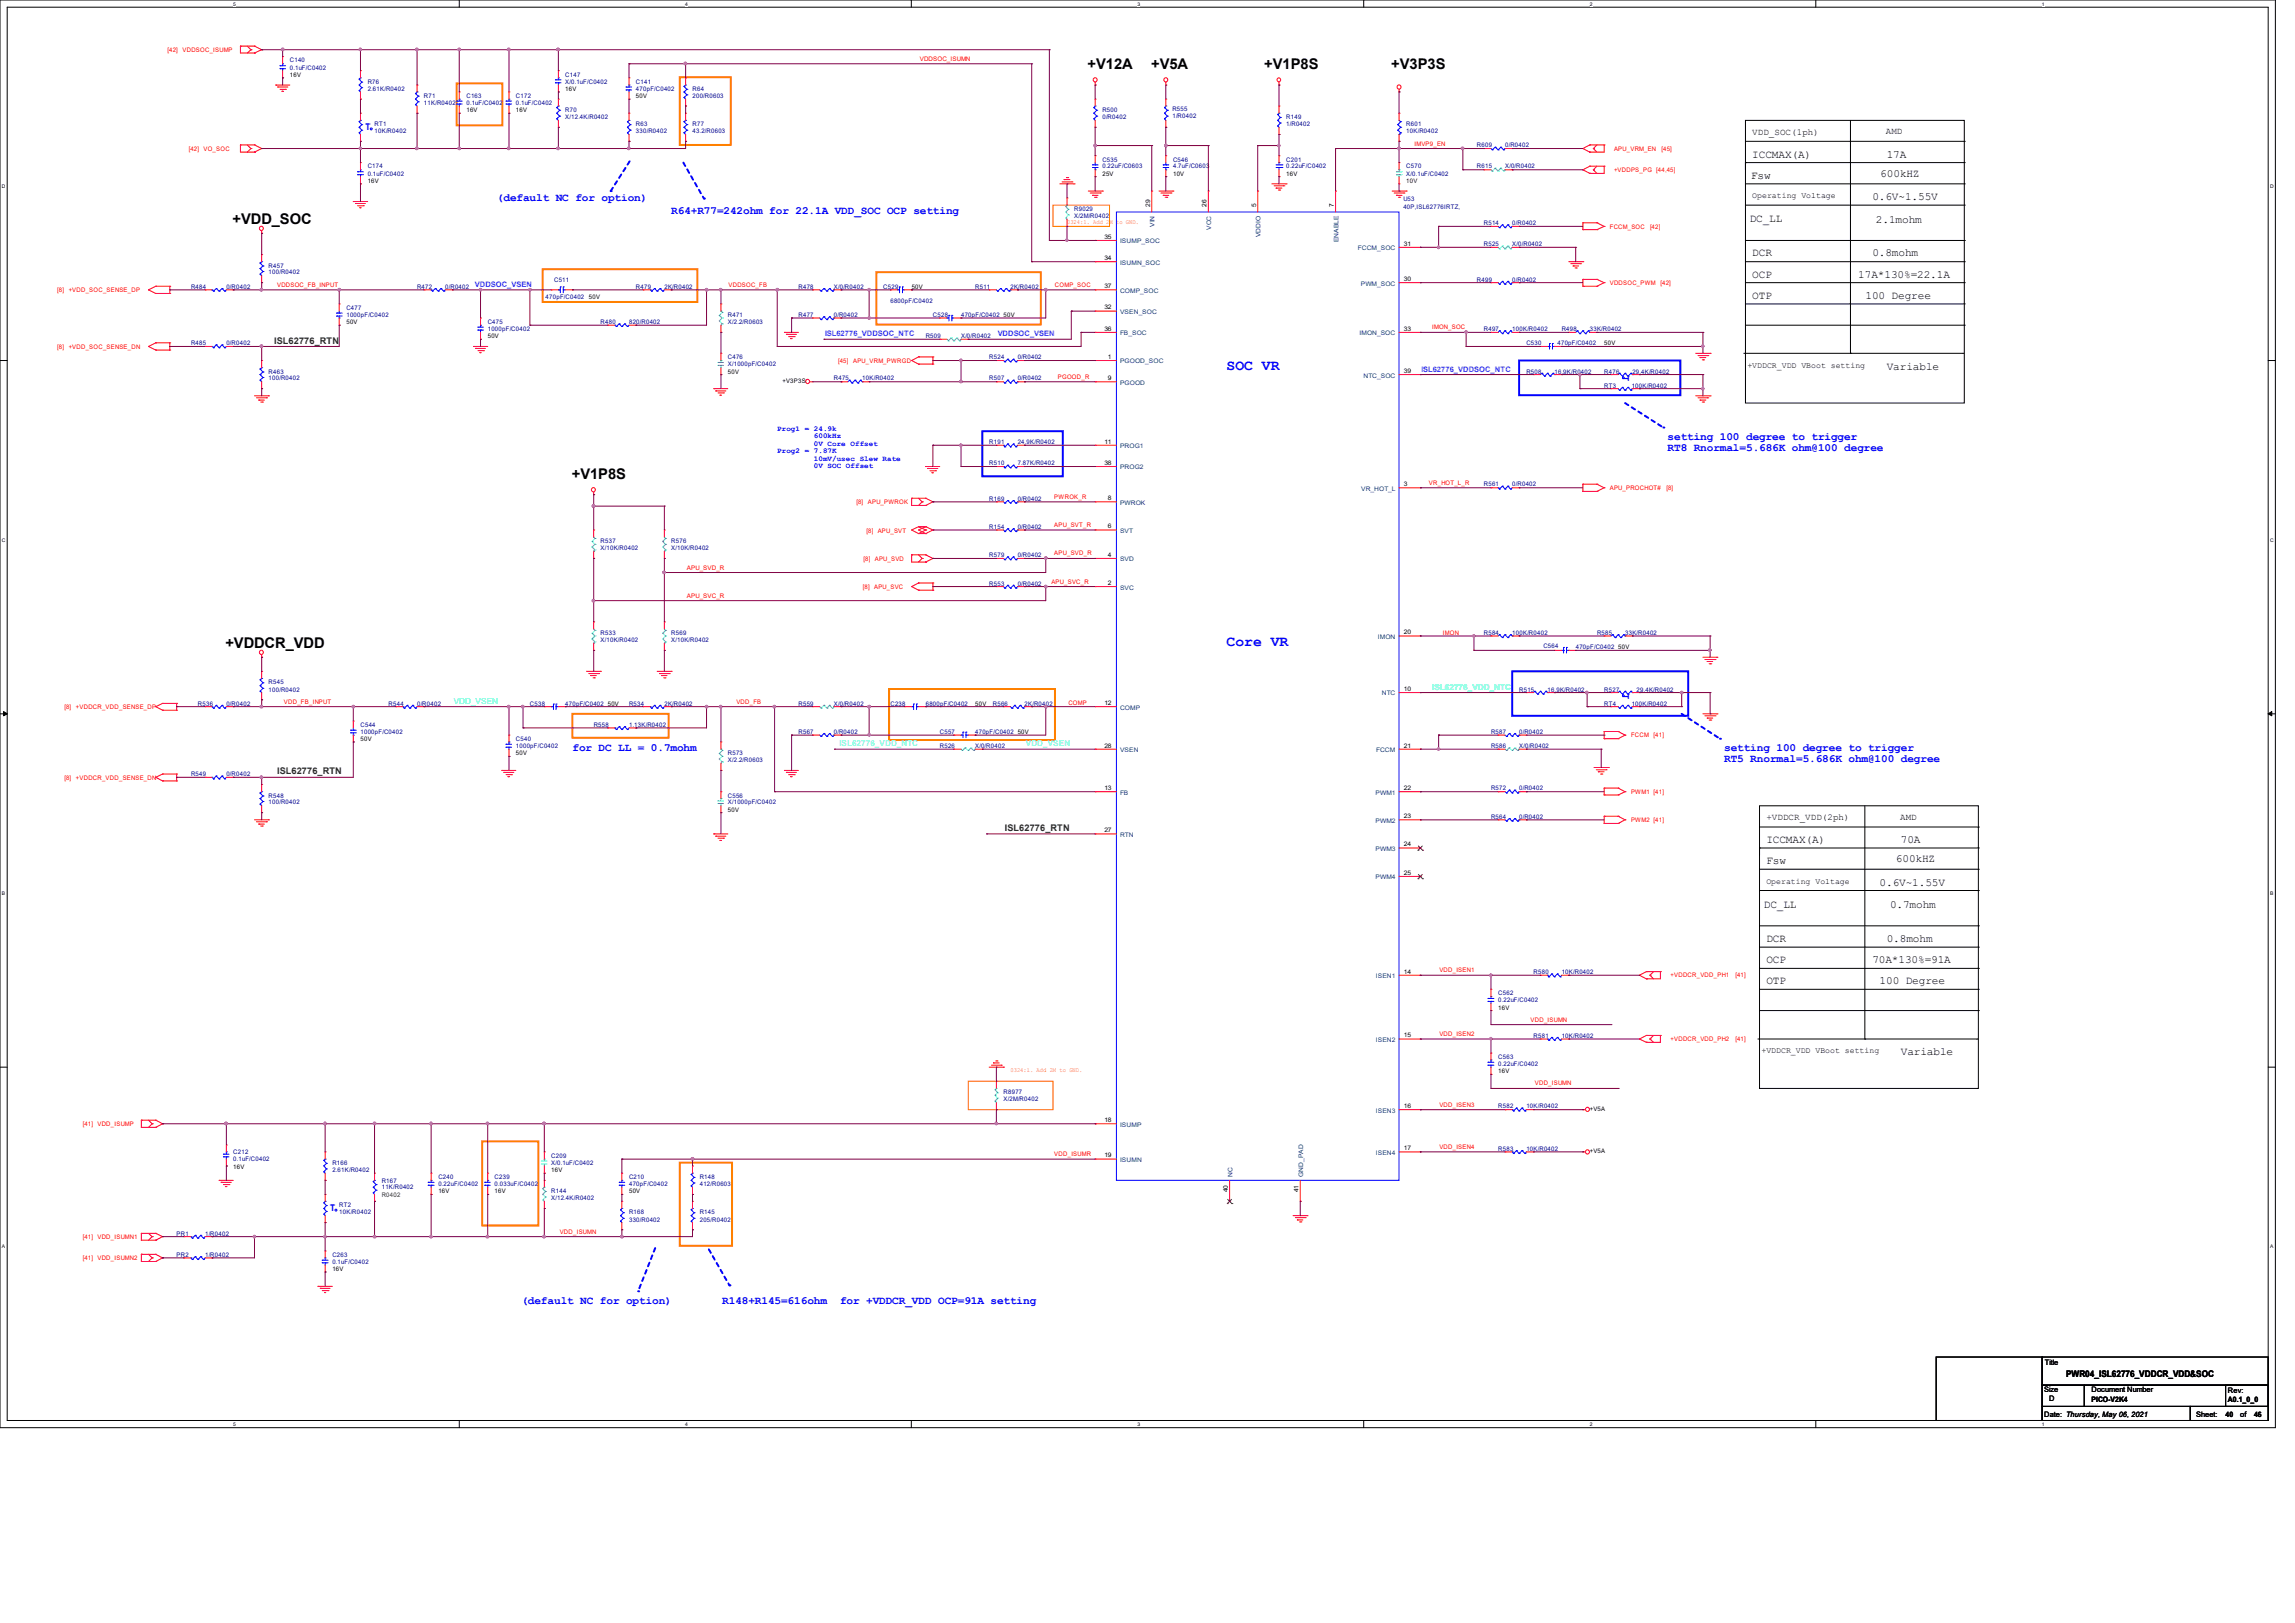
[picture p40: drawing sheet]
<svg xmlns="http://www.w3.org/2000/svg" width="297mm" height="210mm" viewBox="0 0 297 210" stroke-linecap="round" stroke-linejoin="round" font-family="sans-serif">
<defs><g id="words">
<g font-size="1.9">
<text x="140.8" y="8.9">+V12A</text>
<text x="149" y="8.9">+V5A</text>
<text x="163.6" y="8.9">+V1P8S</text>
<text x="180" y="8.9">+V3P3S</text>
<text x="30.1" y="29">+VDD_SOC</text>
<text x="74" y="62">+V1P8S</text>
<text x="29.2" y="83.9">+VDDCR_VDD</text>
</g>
<g font-size="1.9" fill="#00f">
<text x="158.7" y="47.9">SOC VR</text>
<text x="158.7" y="83.6">Core VR</text>
</g>
<g font-size="1.4">
<text x="226.6" y="23.2">Fsw</text>
<text x="226.8" y="20.4">ICCMAX(A)</text>
<text x="243.3" y="22.9">600kHZ</text>
<text x="244.2" y="20.4">17A</text>
<text x="226.4" y="28.7">DC_LL</text>
<text x="242.3" y="25.9">0.6V~1.55V</text>
<text x="242.8" y="28.8">2.1mohm</text>
<text x="226.8" y="33.2">DCR</text>
<text x="226.8" y="35.9">OCP</text>
<text x="240.5" y="35.9">17A*130%=22.1A</text>
<text x="242.3" y="33.2">0.8mohm</text>
<text x="226.8" y="38.7">OTP</text>
<text x="241.4" y="38.7">100 Degree</text>
<text x="244.2" y="47.8">Variable</text>
<text x="228.6" y="109.1">ICCMAX(A)</text>
<text x="228.6" y="111.8">Fsw</text>
<text x="245.4" y="111.6">600kHZ</text>
<text x="246" y="109.1">70A</text>
<text x="228.3" y="117.4">DC_LL</text>
<text x="243.2" y="114.6">0.6V~1.55V</text>
<text x="244.6" y="117.5">0.7mohm</text>
<text x="228.6" y="121.9">DCR</text>
<text x="228.6" y="124.6">OCP</text>
<text x="242.3" y="124.6">70A*130%=91A</text>
<text x="244.2" y="121.9">0.8mohm</text>
<text x="228.6" y="127.4">OTP</text>
<text x="243.2" y="127.4">100 Degree</text>
<text x="246" y="136.5">Variable</text>
</g>
<g font-size="1.4" fill="#00f">
<text x="64.3" y="26">(default NC for option)</text>
<text x="86.9" y="27.7">R64+R77=242ohm for 22.1A VDD_SOC OCP setting</text>
<text x="215.8" y="56.9">setting 100 degree to trigger</text>
<text x="215.8" y="58.4">RT8 Rnormal=5.686K ohm@100 degree</text>
<text x="74.1" y="97.2">for DC LL = 0.7mohm</text>
<text x="223.1" y="97.2">setting 100 degree to trigger</text>
<text x="223.1" y="98.6">RT5 Rnormal=5.686K ohm@100 degree</text>
<text x="67.5" y="168.7">(default NC for option)</text>
<text x="93.5" y="168.8">R148+R145=616ohm</text>
<text x="108.7" y="168.8">for +VDDCR_VDD OCP=91A setting</text>
</g>
<g font-size="1.2" fill="#00f">
<text x="47.3" y="16.8">T</text>
<text x="210" y="48.7" transform="rotate(90 210 48.7)">T</text>
<text x="210" y="89.8" transform="rotate(90 210 89.8)">T</text>
<text x="42.7" y="156.8">T</text>
</g>
<g font-size="1.2">
<text x="226.8" y="17.4">VDD_SOC(1ph)</text>
<text x="244.1" y="17.4">AMD</text>
<text x="228.6" y="106.1">+VDDCR_VDD(2ph)</text>
<text x="245.9" y="106">AMD</text>
<text x="267.4" y="178.2">PWR04_ISL62776_VDDCR_VDD&amp;SOC</text>
</g>
<g font-size="1.2" fill="#008000">
<text x="35.5" y="44.4">ISL62776_RTN</text>
<text x="35.9" y="100.2">ISL62776_RTN</text>
<text x="130" y="107.5">ISL62776_RTN</text>
</g>
<g font-size="1.1">
<text x="226.8" y="25.7">Operating Voltage</text>
<text x="226.1" y="47.6">+VDDCR_VDD VBoot setting</text>
<text x="228.6" y="114.3">Operating Voltage</text>
<text x="228" y="136.3">+VDDCR_VDD VBoot setting</text>
</g>
<g font-size="1.1" fill="#0ff">
<text x="185.3" y="89.2">ISL62776_VDD_NTC</text>
<text x="58.7" y="91.1">VDD_VSEN</text>
</g>
<g font-size="1.1" fill="#80ffff">
<text x="108.6" y="96.6">ISL62776_VDD_NTC</text>
<text x="132.8" y="96.6">VDD_VSEN</text>
</g>
<g font-size="1" fill="#8000ff">
<text x="61.5" y="37.1">VDDSOC_VSEN</text>
<text x="106.8" y="43.5">ISL62776_VDDSOC_NTC</text>
<text x="129.1" y="43.5">VDDSOC_VSEN</text>
<text x="184" y="48.1">ISL62776_VDDSOC_NTC</text>
</g>
<g font-size="1" fill="#00f">
<text x="100.6" y="55.7">Prog1 = 24.9k</text>
<text x="100.6" y="58.6">Prog2 = 7.87K</text>
<text x="105.3" y="56.7">600kHz</text>
<text x="105.3" y="57.7">0V Core Offset</text>
<text x="105.3" y="59.6">10mV/usec Slew Rate</text>
<text x="105.3" y="60.6">0V SOC Offset</text>
</g>
<g font-size="1">
<text x="264.6" y="176.7">Title</text>
<text x="264.5" y="183.4">Date: Thursday, May 06, 2021</text>
<text x="264.5" y="180.1">Size</text>
<text x="265.2" y="181.3">D</text>
<text x="270.7" y="181.4">PICO-V2K4</text>
<text x="270.7" y="180.1">Document Number</text>
<text x="284.2" y="183.4">Sheet:</text>
<text x="288" y="183.4">40</text>
<text x="288.3" y="181.4">A0.1_0_0</text>
<text x="288.3" y="180.3">Rev:</text>
<text x="289.9" y="183.3">of</text>
<text x="291.7" y="183.4">46</text>
</g>
<g font-size=".8" fill="#f00">
<text x="21.7" y="6.7">[42]</text>
<text x="23.6" y="6.7">VDDSOC_ISUMP</text>
<text x="119" y="7.9">VDDSOC_ISUMN</text>
<text x="24.4" y="19.5">[42] VO_SOC</text>
<text x="183.1" y="18.8">IMVP9_EN</text>
<text x="208.9" y="19.5">APU_VRM_EN</text>
<text x="208.9" y="22.3">+VDDPS_PG [44,45]</text>
<text x="215" y="19.5">[45]</text>
<text x="208.3" y="29.6">FCCM_SOC</text>
<text x="213.5" y="29.6">[42]</text>
<text x="7.4" y="37.8">[8]</text>
<text x="8.9" y="37.8">+VDD_SOC_SENSE_DP</text>
<text x="35.9" y="37.1">VDDSOC_FB_INPUT</text>
<text x="94.3" y="37.1">VDDSOC_FB</text>
<text x="136.5" y="37.1">COMP_SOC</text>
<text x="208.3" y="36.9">VDDSOC_PWM</text>
<text x="214.9" y="36.9">[42]</text>
<text x="7.4" y="45.1">[8]</text>
<text x="8.9" y="45.1">+VDD_SOC_SENSE_DN</text>
<text x="108.5" y="46.9">[45]</text>
<text x="110.4" y="46.9">APU_VRM_PWRGD</text>
<text x="185.3" y="42.6">IMON_SOC</text>
<text x="136.9" y="49">PGOOD_R</text>
<text x="110.8" y="65.2">[8]</text>
<text x="112.3" y="65.2">APU_PWROK</text>
<text x="136.4" y="64.6">PWROK_R</text>
<text x="184.9" y="62.7">VR_HOT_L_R</text>
<text x="208.3" y="63.4">APU_PROCHOT#</text>
<text x="215.7" y="63.4">[8]</text>
<text x="112.1" y="68.9">[8] APU_SVT</text>
<text x="136.4" y="68.2">APU_SVT_R</text>
<text x="136.4" y="71.9">APU_SVD_R</text>
<text x="88.9" y="73.7">APU_SVD_R</text>
<text x="88.9" y="77.3">APU_SVC_R</text>
<text x="111.7" y="76.2">[8] APU_SVC</text>
<text x="111.8" y="72.6">[8] APU_SVD</text>
<text x="136.1" y="75.5">APU_SVC_R</text>
<text x="186.7" y="82.1">IMON</text>
<text x="8.3" y="91.8">[8]</text>
<text x="9.8" y="91.8">+VDDCR_VDD_SENSE_DP</text>
<text x="36.7" y="91.1">VDD_FB_INPUT</text>
<text x="95.3" y="91.1">VDD_FB</text>
<text x="138.3" y="91.3">COMP</text>
<text x="211.1" y="95.4">FCCM</text>
<text x="214" y="95.4">[41]</text>
<text x="8.3" y="100.9">[8]</text>
<text x="9.8" y="100.9">+VDDCR_VDD_SENSE_DN</text>
<text x="211.1" y="102.7">PWM1 [41]</text>
<text x="211.1" y="106.4">PWM2 [41]</text>
<text x="186.3" y="125.8">VDD_ISEN1</text>
<text x="216.2" y="126.5">+VDDCR_VDD_PH1</text>
<text x="224.6" y="126.5">[41]</text>
<text x="186.3" y="134.1">VDD_ISEN2</text>
<text x="198.1" y="132.2">VDD_ISUMN</text>
<text x="216.2" y="134.7">+VDDCR_VDD_PH2</text>
<text x="224.6" y="134.7">[41]</text>
<text x="186.3" y="143.2">VDD_ISEN3</text>
<text x="198.6" y="140.5">VDD_ISUMN</text>
<text x="10.7" y="145.7">[41] VDD_ISUMP</text>
<text x="136.4" y="149.6">VDD_ISUMR</text>
<text x="186.3" y="148.7">VDD_ISEN4</text>
<text x="10.7" y="160.4">[41] VDD_ISUMN1</text>
<text x="72.4" y="159.6">VDD_ISUMN</text>
<text x="10.7" y="163.1">[41] VDD_ISUMN2</text>
</g>
<g font-size=".8" fill="#000080">
<text x="37.5" y="8.1">C140</text>
<text x="37.5" y="9">0.1uF/C0402</text>
<text x="47.6" y="10.8">R76</text>
<text x="47.6" y="11.8">2.61K/R0402</text>
<text x="73.2" y="9.9">C147</text>
<text x="73.2" y="10.8">X/0.1uF/C0402</text>
<text x="82.3" y="10.8">C141</text>
<text x="82.3" y="11.8">470pF/C0402</text>
<text x="89.6" y="11.8">R64</text>
<text x="48.5" y="16.3">RT1</text>
<text x="48.5" y="17.2">10K/R0402</text>
<text x="54.9" y="12.7">R71</text>
<text x="54.9" y="13.6">11K/R0402</text>
<text x="60.4" y="12.7">C163</text>
<text x="60.4" y="13.6">0.1uF/C0402</text>
<text x="66.8" y="12.7">C172</text>
<text x="66.8" y="13.6">0.1uF/C0402</text>
<text x="73.2" y="14.5">R70</text>
<text x="73.2" y="15.4">X/12.4K/R0402</text>
<text x="82.3" y="16.3">R63</text>
<text x="82.3" y="17.2">330/R0402</text>
<text x="89.6" y="16.3">R77</text>
<text x="89.6" y="17.2">43.2/R0603</text>
<text x="89.6" y="12.7">200/R0603</text>
<text x="142.7" y="14.5">R500</text>
<text x="142.7" y="15.4">0/R0402</text>
<text x="151.7" y="14.4">R555</text>
<text x="151.7" y="15.3">1/R0402</text>
<text x="166.5" y="15.4">R149</text>
<text x="166.5" y="16.3">1/R0402</text>
<text x="182" y="16.3">R601</text>
<text x="182" y="17.2">10K/R0402</text>
<text x="47.6" y="21.8">C174</text>
<text x="47.6" y="22.7">0.1uF/C0402</text>
<text x="142.7" y="20.9">C535</text>
<text x="142.7" y="21.8">0.22uF/C0603</text>
<text x="151.8" y="20.9">C546</text>
<text x="151.8" y="21.8">4.7uF/C0603</text>
<text x="166.5" y="20.9">C201</text>
<text x="166.5" y="21.8">0.22uF/C0402</text>
<text x="182" y="21.8">C570</text>
<text x="182" y="22.7">X/0.1uF/C0402</text>
<text x="191.1" y="21.8">R615</text>
<text x="191.1" y="19">R609</text>
<text x="194.8" y="21.8">X/0/R0402</text>
<text x="194.8" y="19">0/R0402</text>
<text x="139" y="27.3">R9029</text>
<text x="139" y="28.2">X/2M/R0402</text>
<text x="181.6" y="26">U53</text>
<text x="181.6" y="27.1">40P,ISL62776IRTZ,</text>
<text x="192" y="29.1">R514</text>
<text x="195.7" y="29.1">0/R0402</text>
<text x="34.8" y="34.6">R457</text>
<text x="34.8" y="35.5">100/R0402</text>
<text x="192" y="31.9">R525</text>
<text x="195.7" y="31.9">X/0/R0402</text>
<text x="24.7" y="37.3">R484</text>
<text x="29.3" y="37.3">0/R0402</text>
<text x="44.8" y="40.1">C477</text>
<text x="44.8" y="41">1000pF/C0402</text>
<text x="54" y="37.3">R472</text>
<text x="57.6" y="37.3">0/R0402</text>
<text x="63.1" y="41.9">C475</text>
<text x="70.6" y="38.7">470pF/C0402</text>
<text x="71.7" y="36.5">C511</text>
<text x="77.7" y="41.9">R480</text>
<text x="81.4" y="41.9">820/R0402</text>
<text x="82.3" y="37.3">R479</text>
<text x="86" y="37.3">2K/R0402</text>
<text x="94.2" y="41">R471</text>
<text x="94.2" y="41.9">X/2.2/R0603</text>
<text x="103.3" y="37.3">R478</text>
<text x="103.3" y="41">R477</text>
<text x="107.9" y="37.3">X/0/R0402</text>
<text x="107.9" y="41">0/R0402</text>
<text x="114.3" y="37.3">C529</text>
<text x="115.2" y="39.2">6800pF/C0402</text>
<text x="120.7" y="41">C528</text>
<text x="124.4" y="41">470pF/C0402</text>
<text x="126.2" y="37.3">R511</text>
<text x="130.8" y="37.3">2K/R0402</text>
<text x="191.1" y="36.4">R499</text>
<text x="195.7" y="36.4">0/R0402</text>
<text x="24.7" y="44.7">R485</text>
<text x="29.3" y="44.7">0/R0402</text>
<text x="63.1" y="42.8">1000pF/C0402</text>
<text x="94.2" y="46.5">C476</text>
<text x="94.2" y="47.4">X/1000pF/C0402</text>
<text x="119.8" y="43.8">R509</text>
<text x="124.4" y="43.8">X/0/R0402</text>
<text x="128" y="46.5">R524</text>
<text x="131.7" y="46.5">0/R0402</text>
<text x="192" y="42.8">R497</text>
<text x="195.7" y="42.8">100K/R0402</text>
<text x="197.5" y="44.7">C530</text>
<text x="201.6" y="44.7">470pF/C0402</text>
<text x="202.1" y="42.8">R498</text>
<text x="205.8" y="42.8">33K/R0402</text>
<text x="34.8" y="48.3">R463</text>
<text x="34.8" y="49.2">100/R0402</text>
<text x="107.9" y="49.2">R475</text>
<text x="111.6" y="49.2">10K/R0402</text>
<text x="128" y="49.2">R507</text>
<text x="131.7" y="49.2">0/R0402</text>
<text x="197.5" y="48.3">R508</text>
<text x="201.2" y="48.3">16.9K/R0402</text>
<text x="207.6" y="48.3">R476</text>
<text x="207.6" y="50.2">RT3</text>
<text x="211.2" y="50.2">100K/R0402</text>
<text x="211.3" y="48.3">29.4K/R0402</text>
<text x="128" y="57.5">R191</text>
<text x="131.7" y="57.5">24.9K/R0402</text>
<text x="128" y="64.8">R169</text>
<text x="128" y="60.2">R510</text>
<text x="131.7" y="64.8">0/R0402</text>
<text x="131.7" y="60.2">7.87K/R0402</text>
<text x="192" y="62.9">R561</text>
<text x="195.7" y="62.9">0/R0402</text>
<text x="77.7" y="70.3">R537</text>
<text x="77.7" y="71.2">X/10K/R0402</text>
<text x="86.9" y="70.3">R576</text>
<text x="86.9" y="71.2">X/10K/R0402</text>
<text x="128" y="68.5">R154</text>
<text x="131.7" y="68.5">0/R0402</text>
<text x="128" y="75.8">R553</text>
<text x="128" y="72.1">R579</text>
<text x="131.7" y="75.8">0/R0402</text>
<text x="131.7" y="72.1">0/R0402</text>
<text x="77.7" y="82.2">R533</text>
<text x="77.7" y="83.1">X/10K/R0402</text>
<text x="86.9" y="82.2">R569</text>
<text x="86.9" y="83.1">X/10K/R0402</text>
<text x="192" y="82.2">R584</text>
<text x="195.7" y="82.2">100K/R0402</text>
<text x="199.7" y="83.9">C564</text>
<text x="203.9" y="84">470pF/C0402</text>
<text x="206.7" y="82.2">R585</text>
<text x="210.3" y="82.2">33K/R0402</text>
<text x="34.8" y="88.6">R545</text>
<text x="34.8" y="89.5">100/R0402</text>
<text x="196.6" y="89.5">R515</text>
<text x="200.3" y="89.5">16.9K/R0402</text>
<text x="207.6" y="89.5">R527</text>
<text x="211.8" y="89.5">29.4K/R0402</text>
<text x="25.6" y="91.3">R536</text>
<text x="29.3" y="91.3">0/R0402</text>
<text x="46.7" y="94.1">C544</text>
<text x="46.7" y="95">1000pF/C0402</text>
<text x="50.3" y="91.3">R544</text>
<text x="54" y="91.3">0/R0402</text>
<text x="66.8" y="95.9">C540</text>
<text x="68.6" y="91.3">C538</text>
<text x="73.2" y="91.3">470pF/C0402</text>
<text x="76.8" y="94.1">R558</text>
<text x="81.4" y="91.3">R534</text>
<text x="81.4" y="94.1">1.13K/R0402</text>
<text x="86" y="91.3">2K/R0402</text>
<text x="103.3" y="91.3">R559</text>
<text x="103.3" y="95">R567</text>
<text x="107.9" y="91.3">X/0/R0402</text>
<text x="107.9" y="95">0/R0402</text>
<text x="115.2" y="91.3">C238</text>
<text x="119.8" y="91.3">6800pF/C0402</text>
<text x="121.6" y="95">C557</text>
<text x="126.2" y="95">470pF/C0402</text>
<text x="128.5" y="91.3">R566</text>
<text x="132.6" y="91.3">2K/R0402</text>
<text x="193" y="95">R587</text>
<text x="196.6" y="95">0/R0402</text>
<text x="207.6" y="91.3">RT4</text>
<text x="211.2" y="91.3">100K/R0402</text>
<text x="24.7" y="100.5">R549</text>
<text x="29.3" y="100.5">0/R0402</text>
<text x="66.8" y="96.8">1000pF/C0402</text>
<text x="94.2" y="97.7">R573</text>
<text x="94.2" y="98.6">X/2.2/R0603</text>
<text x="121.6" y="96.8">R526</text>
<text x="126.2" y="96.8">X/0/R0402</text>
<text x="193" y="96.8">R586</text>
<text x="196.6" y="96.8">X/0/R0402</text>
<text x="34.8" y="103.2">R548</text>
<text x="34.8" y="104.1">100/R0402</text>
<text x="94.2" y="103.2">C556</text>
<text x="94.2" y="104.1">X/1000pF/C0402</text>
<text x="193" y="102.3">R572</text>
<text x="193" y="105.9">R564</text>
<text x="196.6" y="102.3">0/R0402</text>
<text x="196.6" y="105.9">0/R0402</text>
<text x="193.9" y="128.8">C562</text>
<text x="193.9" y="129.7">0.22uF/C0402</text>
<text x="198.5" y="126.1">R580</text>
<text x="202.1" y="126.1">10K/R0402</text>
<text x="193.9" y="137">C563</text>
<text x="193.9" y="137.9">0.22uF/C0402</text>
<text x="198.5" y="134.3">R581</text>
<text x="202.1" y="134.3">10K/R0402</text>
<text x="129.9" y="141.6">R8977</text>
<text x="129.9" y="142.5">X/2M/R0402</text>
<text x="193.9" y="143.4">R582</text>
<text x="197.5" y="143.4">10K/R0402</text>
<text x="30.2" y="149.3">C212</text>
<text x="71.3" y="149.8">C209</text>
<text x="193.9" y="148.9">R583</text>
<text x="197.5" y="148.9">10K/R0402</text>
<text x="30.2" y="150.3">0.1uF/C0402</text>
<text x="43" y="150.7">R166</text>
<text x="43" y="151.6">2.61K/R0402</text>
<text x="49.4" y="153">R167</text>
<text x="49.4" y="153.9">11K/R0402</text>
<text x="56.7" y="152.6">C240</text>
<text x="56.7" y="153.5">0.22uF/C0402</text>
<text x="64" y="152.6">C239</text>
<text x="64" y="153.5">0.033uF/C0402</text>
<text x="71.3" y="154.4">R144</text>
<text x="71.3" y="155.3">X/12.4K/R0402</text>
<text x="71.3" y="150.7">X/0.1uF/C0402</text>
<text x="81.4" y="152.6">C210</text>
<text x="81.4" y="153.5">470pF/C0402</text>
<text x="90.6" y="152.6">R148</text>
<text x="90.6" y="153.5">412/R0603</text>
<text x="22.9" y="159.9">PR1</text>
<text x="26.5" y="159.9">1/R0402</text>
<text x="43.9" y="156.2">RT2</text>
<text x="43.9" y="157.1">10K/R0402</text>
<text x="81.4" y="157.1">R168</text>
<text x="81.4" y="158.1">330/R0402</text>
<text x="90.6" y="157.1">R145</text>
<text x="90.6" y="158.1">205/R0402</text>
<text x="22.9" y="162.6">PR2</text>
<text x="26.5" y="162.6">1/R0402</text>
<text x="43" y="162.6">C263</text>
<text x="43" y="163.5">0.1uF/C0402</text>
</g>
<g font-size=".8">
<text x="37.5" y="9.9">16V</text>
<text x="73.2" y="11.8">16V</text>
<text x="60.4" y="14.5">16V</text>
<text x="66.8" y="14.5">16V</text>
<text x="82.3" y="12.7">50V</text>
<text x="47.6" y="23.6">16V</text>
<text x="142.7" y="22.7">25V</text>
<text x="151.8" y="22.7">10V</text>
<text x="166.5" y="22.7">16V</text>
<text x="148.8" y="26.8" transform="rotate(-90 148.8 26.8)">29</text>
<text x="156.2" y="26.8" transform="rotate(-90 156.2 26.8)">26</text>
<text x="162.6" y="26.8" transform="rotate(-90 162.6 26.8)">5</text>
<text x="172.6" y="26.8" transform="rotate(-90 172.6 26.8)">7</text>
<text x="142.9" y="33.7">34</text>
<text x="142.9" y="30.9">35</text>
<text x="181.7" y="31.8">31</text>
<text x="44.8" y="41.9">50V</text>
<text x="76.2" y="38.7">50V</text>
<text x="118" y="37.3">50V</text>
<text x="129.9" y="41">50V</text>
<text x="142.9" y="40">32</text>
<text x="142.9" y="37.3">37</text>
<text x="181.7" y="36.4">30</text>
<text x="63.1" y="43.8">50V</text>
<text x="142.9" y="42.8">36</text>
<text x="143.4" y="46.4">1</text>
<text x="181.7" y="42.8">33</text>
<text x="207.6" y="44.7">50V</text>
<text x="94.2" y="48.3">50V</text>
<text x="101.3" y="49.6">+V3P3S</text>
<text x="143.4" y="49.2">9</text>
<text x="181.7" y="48.3">39</text>
<text x="142.9" y="57.4">11</text>
<text x="142.9" y="60.2">38</text>
<text x="143.4" y="64.7">8</text>
<text x="181.7" y="62.9">3</text>
<text x="143.4" y="68.4">6</text>
<text x="143.4" y="75.7">2</text>
<text x="143.4" y="72">4</text>
<text x="181.7" y="82.1">20</text>
<text x="209.4" y="84">50V</text>
<text x="181.7" y="89.4">10</text>
<text x="46.7" y="95.9">50V</text>
<text x="78.7" y="91.3">50V</text>
<text x="126.2" y="91.3">50V</text>
<text x="131.7" y="95">50V</text>
<text x="142.9" y="91.2">12</text>
<text x="66.8" y="97.7">50V</text>
<text x="142.9" y="96.7">28</text>
<text x="181.7" y="96.7">21</text>
<text x="94.2" y="105">50V</text>
<text x="142.9" y="102.2">13</text>
<text x="142.9" y="107.7">27</text>
<text x="181.7" y="102.2">22</text>
<text x="181.7" y="105.9">23</text>
<text x="181.7" y="109.5">24</text>
<text x="181.7" y="113.2">25</text>
<text x="181.7" y="126">14</text>
<text x="193.9" y="130.6">16V</text>
<text x="181.7" y="134.2">15</text>
<text x="181.7" y="143.4">16</text>
<text x="193.9" y="138.8">16V</text>
<text x="205.8" y="143.8">+V5A</text>
<text x="142.9" y="145.2">18</text>
<text x="142.9" y="149.8">19</text>
<text x="181.7" y="148.8">17</text>
<text x="205.8" y="149.3">+V5A</text>
<text x="30.2" y="151.2">16V</text>
<text x="56.7" y="154.4">16V</text>
<text x="64" y="154.4">16V</text>
<text x="71.3" y="151.6">16V</text>
<text x="81.4" y="154.4">50V</text>
<text x="158.9" y="154.3" transform="rotate(-90 158.9 154.3)">40</text>
<text x="168.1" y="154.3" transform="rotate(-90 168.1 154.3)">41</text>
<text x="43" y="164.5">16V</text>
</g>
<text font-size=".8" fill="#400000" x="182" y="23.6">10V</text>
<g font-size=".8" fill="#ff8000">
<text x="138.1" y="29">0324:1. Add 2M to GND.</text>
<text x="130.8" y="138.8">0324:1. Add 2M to GND.</text>
</g>
<g font-size=".8" fill="#004080">
<text x="149.4" y="29.4" transform="rotate(-90 149.4 29.4)">VIN</text>
<text x="156.8" y="29.8" transform="rotate(-90 156.8 29.8)">VCC</text>
<text x="145" y="34.2">ISUMN_SOC</text>
<text x="145" y="31.5">ISUMP_SOC</text>
<text x="163.1" y="30.7" transform="rotate(-90 163.1 30.7)">VDDIO</text>
<text x="173.2" y="31.4" transform="rotate(-90 173.2 31.4)">ENABLE</text>
<text x="175.7" y="32.4">FCCM_SOC</text>
<text x="145" y="40.6">VSEN_SOC</text>
<text x="145" y="37.9">COMP_SOC</text>
<text x="176.1" y="37">PWM_SOC</text>
<text x="145" y="43.4">FB_SOC</text>
<text x="145" y="47">PGOOD_SOC</text>
<text x="175.9" y="43.4">IMON_SOC</text>
<text x="145" y="49.8">PGOOD</text>
<text x="176.4" y="48.9">NTC_SOC</text>
<text x="145" y="58">PROG1</text>
<text x="145" y="60.7">PROG2</text>
<text x="145" y="65.3">PWROK</text>
<text x="176.2" y="63.5">VR_HOT_L</text>
<text x="145" y="69">SVT</text>
<text x="145" y="76.3">SVC</text>
<text x="145" y="72.6">SVD</text>
<text x="178.3" y="82.7">IMON</text>
<text x="178.8" y="90">NTC</text>
<text x="145" y="91.8">COMP</text>
<text x="145" y="97.3">VSEN</text>
<text x="178.1" y="97.3">FCCM</text>
<text x="145" y="102.8">FB</text>
<text x="178" y="102.8">PWM1</text>
<text x="178" y="106.5">PWM2</text>
<text x="145" y="108.3">RTN</text>
<text x="178" y="110.1">PWM3</text>
<text x="178" y="113.8">PWM4</text>
<text x="178.1" y="126.6">ISEN1</text>
<text x="178.1" y="134.8">ISEN2</text>
<text x="178.1" y="144">ISEN3</text>
<text x="145" y="145.8">ISUMP</text>
<text x="178.1" y="149.4">ISEN4</text>
<text x="145" y="150.4">ISUMN</text>
<text x="159.5" y="152.3" transform="rotate(-90 159.5 152.3)">NC</text>
<text x="168.6" y="152.3" transform="rotate(-90 168.6 152.3)">GND_PAD</text>
</g>
<text font-size=".8" fill="#008000" x="49.4" y="154.8">R0402</text>
<g font-size=".6">
<text x="30.2" y=".7">5</text>
<text x="88.7" y=".7">4</text>
<text x="147.2" y=".7">3</text>
<text x="205.7" y=".7">2</text>
<text x="264.2" y=".7">1</text>
<text x=".3" y="24.4">D</text>
<text x="293.8" y="24.4">D</text>
<text x=".3" y="70.1">C</text>
<text x="293.8" y="70.1">C</text>
<text x=".3" y="115.8">B</text>
<text x="293.8" y="115.8">B</text>
<text x=".3" y="161.5">A</text>
<text x="293.8" y="161.5">A</text>
<text x="30.2" y="184.5">5</text>
<text x="88.7" y="184.5">4</text>
<text x="147.2" y="184.5">3</text>
<text x="205.7" y="184.5">2</text>
<text x="264.2" y="184.5">1</text>
</g>
</g></defs>
<path d="M0 0h294.5v184.7h-294.5zM.9 .9h292.6v182.9h-292.6z" fill="none" stroke="#000" stroke-width=".13"/>
<g fill="#fff">
<path d="M30.2 .1h.3v.7h-.3z"/>
<path d="M30.2 183.9h.3v.8h-.3z"/>
</g>
<path d="M59.4 0v.9M59.4 183.8v.9" fill="none" stroke="#000" stroke-width=".13"/>
<g fill="#fff">
<path d="M88.7 .1h.3v.7h-.3z"/>
<path d="M88.7 183.9h.3v.8h-.3z"/>
</g>
<path d="M117.9 0v.9M117.9 183.8v.9" fill="none" stroke="#000" stroke-width=".13"/>
<g fill="#fff">
<path d="M147.2 .1h.3v.7h-.3z"/>
<path d="M147.2 183.9h.3v.8h-.3z"/>
</g>
<path d="M176.5 0v.9M176.5 183.8v.9" fill="none" stroke="#000" stroke-width=".13"/>
<g fill="#fff">
<path d="M205.7 .1h.4v.7h-.4z"/>
<path d="M205.7 183.9h.4v.8h-.4z"/>
</g>
<path d="M235 0v.9M235 183.8v.9" fill="none" stroke="#000" stroke-width=".13"/>
<g fill="#fff">
<path d="M264.2 .1h.4v.7h-.4z"/>
<path d="M264.2 183.9h.4v.8h-.4z"/>
<path d="M.3 23.8h.4v.7h-.4z"/>
<path d="M293.8 23.8h.5v.7h-.5z"/>
<path d="M.3 69.5h.4v.7h-.4z"/>
<path d="M293.8 69.5h.5v.7h-.5z"/>
</g>
<path d="M0 46.7h.9M293.5 46.7h1" fill="none" stroke="#000" stroke-width=".13"/>
<g fill="#fff">
<path d="M.3 115.2h.4v.8h-.4z"/>
<path d="M293.8 115.2h.4v.8h-.4z"/>
</g>
<path d="M0 92.4h.9M293.5 92.4h1" fill="none" stroke="#000" stroke-width=".13"/>
<path d="M.5 92.1l.4 .3-.4 .2zM293.5 92.4l.5-.3v.5z" fill="#000" stroke="#000" stroke-width=".13"/>
<g fill="#fff">
<path d="M.3 161h.3v.7h-.3z"/>
<path d="M293.8 161h.4v.7h-.4z"/>
</g>
<g fill="none" stroke="#000" stroke-width=".13">
<path d="M225.9 15.6h28.3v36.6h-28.3zM225.9 18.3h28.3M239.5 15.6v30.1M254.2 18.3h.1M225.9 21h.1M225.9 21v1M225.9 21h28.3M225.9 23.8h28.3M225.9 26.5h28.3M225.9 31.1h28.3M225.9 33.9h28.3M225.9 36.6h28.3"/>
<path d="M225.9 39.3h28.3M254.2 21h.1M254.2 23.8h.1M254.2 26.5h.1M254.2 31.1h.1M254.2 33.9h.1M254.2 36.6h.1M254.2 39.3h.1M225.7 45.7h28.3M225.9 42.1h28.3M239.5 45.7h.1M254 45.7h.1"/>
<path d="M254.2 42.1h.1M227.7 104.3h28.3v36.5h-28.3zM227.7 109.7h.1M227.7 107h28.3M227.7 109.7v1M227.7 109.7h28.3M227.7 112.5h28.3M227.7 115.2h28.3M227.7 119.8h28.3M241.3 104.3v30.2M256 107h.1M256 109.7h.1"/>
<path d="M256 112.5h.1M256 115.2h.1M256 119.8h.1M0 138.1h.9M227.5 134.5h28.4M227.7 122.6h28.3M227.7 125.3h28.3M227.7 128h28.3M227.7 130.8h28.3M241.3 134.5h.1M255.9 134.5h.1M256 122.6h.1"/>
<path d="M256 125.3h.1M256 128h.1M256 130.8h.1M293.5 138.1h1M250.6 175.6h13.7v8.2h-13.7zM264.3 179.2h5.4v2.8h-5.4zM264.3 175.6h29.2v3.6h-29.2zM269.7 179.2h23.8v2.8h-23.8zM288 179.2h5.5v2.8h-5.5zM264.3 182h19.2v1.8h-19.2zM283.5 182h10v1.8h-10z"/>
</g>
<path d="M79 24.7h.1M81.5 20.9l-2.5 3.8M88.4 21l2.7 4.7M91.1 25.7h.1M210.3 52.2l5 3.1M215.3 55.3h.1M217.6 92.4l5 3.2M222.6 95.6h.1M82.6 167.1h.1M84.8 161.5l-2.2 5.6M91.7 161.7l2.7 4.6M94.4 166.3h.1" fill="none" stroke="#00f" stroke-width=".25" stroke-dasharray=".5 .5"/>
<path d="M59.1 10.8h5.9v5.4h-5.9zM88 10h6.6v8.8h-6.6zM70.2 34.8h20.1v4.3h-20.1zM113.4 35.2h21.3v6.8h-21.3zM74.1 92.4h12.4v3.1h-12.4zM115.1 89.2h21.4v6.6h-21.4zM62.4 147.7h7.3v10.9h-7.3zM88 150.5h6.7v10.7h-6.7z" fill="none" stroke="#ff8000" stroke-width=".25"/>
<path d="M127.1 55.8h10.4v5.8h-10.4zM196.6 46.7h20.9v4.4h-20.9zM195.7 86.9h22.8v5.7h-22.8z" fill="none" stroke="#00f" stroke-width=".25"/>
<path d="M136.3 26.5h7.3v2.8h-7.3zM125.3 139.9h11v3.7h-11z" fill="none" stroke="#ff8000" stroke-width=".13"/>
<g fill="none" stroke="#f00" stroke-width=".13">
<path d="M31.1 6h.1M31.1 18.8h.1M31.1 6v.9h1.8M31.1 6h1.8M31.1 18.8v.9h1.8M31.1 18.8h1.8M32 6l.5 .4M32 18.8l.5 .4M32.5 6.4h.1M32.5 19.2h.1M32.5 6.4l-.5 .5M32.5 19.2l-.5 .5"/>
<path d="M32.9 6.9h.1M32.9 6h.1M32.9 19.7h.1M32.9 18.8h.1M32.9 6l1 .4M32.9 18.8l1 .4M33.9 6.4h.1M33.9 19.2h.1M33.9 6.4l-1 .5M33.9 19.2l-1 .5M35.7 11h.1M35.7 11h1.8"/>
<path d="M35.9 11.3h.1M35.9 11.3h1.4M36.2 11.6h.8M36.5 11.8h.1M36.5 11.8h.2M36.6 10.1h.1M36.6 7.3h.1M36.6 7.3v1M36.6 9.1v1M37 11.6h.1M46.7 14.6h.1M46.7 18.3h.1"/>
<path d="M46.7 12.8h.1M46.7 9.1h.1M46.7 9.1v1M46.7 11.9v.9M46.7 14.6v1M46.7 17.4v.9M54 14.6h.1M54 11h.1M54 11v.9M54 13.7v.9M59.4 14.6h.1M59.4 11.9h.1"/>
<path d="M59.4 11.9v.9M59.4 13.7v.9M65.9 14.6h.1M65.9 11.9h.1M65.9 11.9v.9M65.9 13.7v.9M72.3 16.5h.1M72.3 12.8h.1M72.3 11.9h.1M72.3 9.1h.1M72.3 9.1v1M72.3 11v.9"/>
<path d="M72.3 12.8v.9M72.3 15.6v.9M81.4 18.3h.1M81.4 14.6h.1M81.4 12.8h.1M81.4 10.1h.1M81.4 10.1v.9M81.4 11.9v.9M81.4 14.6v1M81.4 17.4v.9M88.7 18.3h.1M88.7 14.6h.1"/>
<path d="M88.7 13.7h.1M88.7 10.1h.1M88.7 10.1v.9M88.7 12.8v.9M88.7 14.6v1M88.7 17.4v.9M141.7 11h.1M141.7 16.5h.1M141.7 12.8h.1M141.7 10.6v.4M141.7 12.8v.9M141.7 15.6v.9"/>
<path d="M150.9 11h.1M150.9 16.5h.1M150.9 12.8h.1M150.9 10.6v.4M150.9 12.8v.9M150.9 15.6v.9M165.5 11h.1M165.5 17.4h.1M165.5 13.7h.1M165.5 10.6v.4M165.5 13.7v.9M165.5 16.5v.9"/>
<path d="M181.1 11.9h.1M181.1 14.6h.1M181.1 18.3h.1M181.1 11.6v.3M181.1 14.6v1M181.1 17.4v.9M192 19.2h.1M192 19.2h1M194.8 19.2h.9M195.7 19.2h.1M204.9 19.2h.1M204.9 19.2l.8 .5"/>
<path d="M205.7 19.7h.1M205.7 18.8h.1M205.7 18.8h1.9M205.7 18.8l-.8 .4M206.2 19.2h.1M206.2 19.2l.5 .5M206.7 18.8l-.5 .4M207.6 18.8h.1M207.6 18.8v.9h-1.9M19.2 37.5h.1M19.2 37.5l1 .5M20.2 37h.1"/>
<path d="M20.2 38h.1M20.2 37h1.8M20.2 37l-1 .5M20.2 38h1.8M22 37h.1M22 38h.1M22 37v1M26.5 37.5h.1M26.5 37.5h.9M29.3 37.5h.9M30.2 37.5h.1M33.9 30.2h.1"/>
<path d="M33.9 36.6h.1M33.9 32.9h.1M33.9 29.8v.4M33.9 32.9v1M33.9 35.7v.9M43.9 39.3h.1M43.9 39.3v1M45.7 26.1h.1M45.7 26.1h1.9M46 26.3h.1M46 26.3h1.3M46.3 26.6h.7"/>
<path d="M46.6 26.9h.1M46.7 23.8h.1M46.7 21h.1M46.7 21v1M46.7 22.9v.9M47 26.6h.1M54.9 37.5h.1M54.9 37.5h.9M57.6 37.5h.9M58.5 37.5h.1M71.3 37.5h.1M71.3 37.5h1"/>
<path d="M73.2 37.5h.9M74.1 37.5h.1M83.2 37.5h.1M83.2 37.5h1M86 37.5h.9M86.9 37.5h.1M93.3 39.3h.1M93.3 39.3v1M105.2 37.5h.1M105.2 37.5h.9M107.9 37.5h.9M108.8 37.5h.1"/>
<path d="M115.2 37.5h.1M115.2 37.5h1M117.1 37.5h.9M118 37.5h.1M128 37.5h.1M128 37.5h.9M130.8 37.5h.9M131.7 37.5h.1M137.2 23.8h1.8M137.5 23.5h1.2M137.7 23.2h.1M137.7 23.2h.8"/>
<path d="M138 23h.2M138.1 29.3h.1M138.1 25.6h.1M138.1 25.6v.9M138.1 28.4v.9M138.2 23h.1M138.7 23.5h.1M139 23.8h.1M140.8 24.7h1.9M141.1 25h1.3M141.4 25.3h.1M141.4 25.3h.7"/>
<path d="M141.6 25.5h.3M141.7 20.2h.1M141.7 22.9h.1M141.7 37.5h.1M141.7 33.9h.1M141.7 31.1h.1M141.7 20.2v.8M141.7 22v.9M141.7 33.9h2.8M141.7 37.5h2.8M141.7 31.1h2.8M141.9 25.5h.1"/>
<path d="M142.4 25h.1M142.7 24.7h.1M149.1 24.7h.1M149.1 24.7v2.7M150 24.7h1.8M150.2 25h1.4M150.5 25.3h.1M150.5 25.3h.8M150.8 25.5h.2M150.9 20.2h.1M150.9 22.9h.1M150.9 20.2v.8"/>
<path d="M150.9 22v.9M151 25.5h.1M151.6 25h.1M151.8 24.7h.1M156.4 24.7h.1M156.4 24.7v2.7M162.8 24.7h.1M162.8 24.7v2.7M164.6 23.8h1.9M164.9 24h1.3M165.1 24.3h.1M165.1 24.3h.8"/>
<path d="M165.4 24.6h.2M165.5 22.9h.1M165.5 20.2h.1M165.5 20.2v.8M165.5 22v.9M165.6 24.6h.1M166.2 24h.1M166.5 23.8h.1M172.8 24.7h.1M172.8 24.7v2.7M180.2 24.7h1.8M180.4 25h1.3"/>
<path d="M180.7 25.3h.1M180.7 25.3h.7M181 25.5h.1M181.1 23.8h.1M181.1 21h.1M181.1 21v1M181.1 22.9v.9M181.1 36.6h2.7M181.1 32h2.7M181.1 25.5h.1M181.7 25h.1M182 24.7h.1"/>
<path d="M183.8 32h.1M183.8 36.6h.1M192 22h.1M192 22h1M193 29.3h.1M193 36.6h.1M193 32h.1M193 29.3h.9M193 36.6h.9M193 32h.9M194.8 22h.9M195.7 22h.1"/>
<path d="M195.7 29.3h.9M195.7 36.6h.9M195.7 32h.9M196.6 29.3h.1M196.6 36.6h.1M196.6 32h.1M203 33.9h1.9M203.3 34.1h1.3M203.6 34.4h.1M203.6 34.4h.7M203.8 34.7h.2M204 34.7h.1"/>
<path d="M204.6 34.1h.1M204.9 28.8h.1M204.9 29.7h.1M204.9 36.2h.1M204.9 37h.1M204.9 33.9h.1M204.9 22h.1M204.9 28.8h1.8M204.9 28.8v.9M204.9 36.2v.8M204.9 29.7h1.8M204.9 36.2h1.8"/>
<path d="M204.9 37h1.8M204.9 22l.8 .4M205.7 22.4h.1M205.7 21.5h.1M205.7 21.5h1.9M205.7 21.5l-.8 .5M206.2 22h.1M206.2 22l.5 .4M206.7 28.8h.1M206.7 29.7h.1M206.7 36.2h.1M206.7 37h.1"/>
<path d="M206.7 28.8l.9 .5M206.7 36.2l.9 .4M206.7 21.5l-.5 .5M207.6 29.3h.1M207.6 36.6h.1M207.6 21.5h.1M207.6 29.3l-.9 .4M207.6 36.6l-.9 .4M207.6 21.5v.9h-1.9M19.2 44.8h.1M19.2 44.8l1 .5M20.2 44.4h.1"/>
<path d="M20.2 45.3h.1M20.2 44.4l-1 .4M20.2 44.4h1.8M20.2 45.3h1.8M22 44.4h.1M22 45.3h.1M22 44.4v.9M26.5 44.8h.1M26.5 44.8h.9M29.3 44.8h.9M30.2 44.8h.1M32.9 51.2h1.9"/>
<path d="M33.2 51.5h1.3M33.5 51.8h.1M33.5 51.8h.7M33.7 52h.3M33.9 50.3h.1M33.9 46.7h.1M33.9 46.7v.9M33.9 49.4v.9M34 52h.1M34.5 51.5h.1M34.8 51.2h.1M43.9 42.1h.1"/>
<path d="M43.9 41.1v1M61.3 44.8h.1M61.3 44.8h1.8M61.6 45.1h.1M61.6 45.1h1.2M61.8 45.4h.8M62.1 45.6h.1M62.1 45.6h.2M62.2 43.9h.1M62.2 41.1h.1M62.2 41.1v1M62.2 43v.9"/>
<path d="M62.6 45.4h.1M78.7 42.1h.1M78.7 42.1h.9M81.4 42.1h.9M82.3 42.1h.1M92.4 50.3h.1M92.4 50.3h1.8M92.6 50.6h.1M92.6 50.6h1.3M92.9 50.8h.7M93.2 51.1h.1M93.2 51.1h.2"/>
<path d="M93.3 48.5h.1M93.3 45.7h.1M93.3 43h.1M93.3 42.1v.9M93.3 45.7v1M93.3 47.6v.9M93.6 50.8h.1M101.5 43h.1M101.5 43h1.8M101.8 43.3h.1M101.8 43.3h1.3M102.1 43.6h.7"/>
<path d="M102.3 43.8h.1M102.3 43.8h.2M102.8 43.6h.1M104.8 49.4h.4M105.2 49.4h.1M105.2 41.1h.1M105.2 41.1h.9M107.9 41.1h.9M108.8 41.1h.1M108.8 49.4h.1M108.8 49.4h.9M111.6 49.4h.9"/>
<path d="M112.5 49.4h.1M118 46.7h.1M118 46.7l.9 .4M118.9 46.2h.1M118.9 47.1h.1M118.9 46.2l-.9 .5M118.9 46.2h1.8M118.9 47.1h1.8M120.7 46.2h.1M120.7 47.1h.1M120.7 46.2v.9M121.6 41.1h.1"/>
<path d="M121.6 43.9h.1M121.6 41.1h1M121.6 43.9h1M123.4 41.1h1M124.4 41.1h.1M124.4 43.9h.9M125.3 43.9h.1M128.9 49.4h.1M128.9 46.7h.1M128.9 57.6h.1M128.9 49.4h1M128.9 46.7h1"/>
<path d="M128.9 57.6h1M131.7 49.4h.9M131.7 46.7h.9M131.7 57.6h.9M132.6 49.4h.1M132.6 46.7h.1M132.6 57.6h.1M141.7 43h.1M141.7 57.6h.1M141.7 40.3h.1M141.7 49.4h.1M141.7 46.7h.1"/>
<path d="M141.7 43h2.8M141.7 49.4h2.8M141.7 46.7h2.8M141.7 57.6h2.8M141.7 40.3h2.8M181.1 43h2.7M181.1 48.5h2.7M183.8 48.5h.1M183.8 43h.1M193 43h.1M193 43h.9M195.7 43h.9"/>
<path d="M196.6 43h.1M198.5 48.5h.1M198.5 48.5h.8M199.3 44.8h.1M199.3 44.8h1M201.2 44.8h.9M201.2 48.5h.9M202.1 44.8h.1M202.1 48.5h.1M203 43h.1M203 43h.9M205.7 43h1"/>
<path d="M206.7 43h.1M208.5 48.5h.1M208.5 50.3h.1M208.5 50.3h.9M208.5 48.5h.9M211.2 50.3h1M211.2 48.5h1M212.2 48.5h.1M212.2 50.3h.1M219.5 45.7h1.8M219.5 51.2h1.8M219.8 46h1.2"/>
<path d="M219.8 51.5h1.2M220 46.3h.1M220 51.8h.1M220 46.3h.8M220 51.8h.8M220.3 46.6h.2M220.3 52h.2M220.5 46.6h.1M220.5 52h.1M221 46h.1M221 51.5h.1M221.3 45.7h.1"/>
<path d="M221.3 51.2h.1M76.8 64h.1M76.8 68.6h.1M76.8 72.3h.1M76.8 63.7v.3M76.8 68.6v.9M76.8 71.3v1M86 68.6h.1M86 72.3h.1M86 68.6v.9M86 71.3v1M118 75.9h.1"/>
<path d="M118 64.5h.1M118 68.6h.1M118 71.8h.1M118 75.9l.9 .5M118 64.5v.9h1.8M118 64.5h1.8M118 71.8v.9h1.8M118 68.6l.9 .4M118 71.8h1.8M118.9 75.4h.1M118.9 76.4h.1M118.9 68.2h.1"/>
<path d="M118.9 69h.1M118.9 75.4l-.9 .5M118.9 75.4h1.8M118.9 76.4h1.8M118.9 64.5l.4 .4M118.9 68.2h.9M118.9 68.2l-.9 .4M118.9 69h.9M118.9 68.2l.9 .4M118.9 71.8l.4 .5M119.3 64.9h.1M119.3 72.3h.1"/>
<path d="M119.3 64.9l-.4 .5M119.3 72.3l-.4 .4M119.8 60.4h.1M119.8 65.4h.1M119.8 64.5h.1M119.8 69h.1M119.8 68.2h.1M119.8 68.6h.1M119.8 72.7h.1M119.8 71.8h.1M119.8 60.4h1.8M119.8 64.5l.9 .4"/>
<path d="M119.8 68.2l.9 .4M119.8 68.2l-.9 .4 .9 .4M119.8 68.6l-.9 .4M119.8 71.8l.9 .5M120.1 60.6h.1M120.1 60.6h1.3M120.4 60.9h.7M120.6 61.2h.1M120.6 61.2h.2M120.7 75.4h.1M120.7 76.4h.1M120.7 64.9h.1"/>
<path d="M120.7 68.6h.1M120.7 72.3h.1M120.7 75.4v1M120.7 64.9l-.9 .5M120.7 68.6l-.9 .4M120.7 72.3l-.9 .4M121.1 60.9h.1M128.9 75.9h.1M128.9 64.9h.1M128.9 68.6h.1M128.9 72.3h.1M128.9 60.4h.1"/>
<path d="M128.9 60.4h1M128.9 75.9h1M128.9 64.9h1M128.9 68.6h1M128.9 72.3h1M131.7 60.4h.9M131.7 75.9h.9M131.7 64.9h.9M131.7 68.6h.9M131.7 72.3h.9M132.6 75.9h.1M132.6 64.9h.1"/>
<path d="M132.6 68.6h.1M132.6 72.3h.1M132.6 60.4h.1M141.7 68.6h.1M141.7 75.9h.1M141.7 72.3h.1M141.7 60.4h.1M141.7 64.9h.1M141.7 60.4h2.8M141.7 75.9h2.8M141.7 64.9h2.8M141.7 68.6h2.8"/>
<path d="M141.7 72.3h2.8M181.1 63.1h2.7M183.8 63.1h.1M193 63.1h.1M193 63.1h.9M195.7 63.1h.9M196.6 63.1h.1M204.9 62.7h.1M204.9 63.6h.1M204.9 62.7v.9M204.9 62.7h1.8M204.9 63.6h1.8"/>
<path d="M206.7 62.7h.1M206.7 63.6h.1M206.7 62.7l.9 .4M207.6 63.1h.1M207.6 63.1l-.9 .5M20.2 91.4h.1M20.2 91.4l.8 .5M21 91h.1M21 91.9h.1M21 91l-.8 .4M21 91h1.9M21 91.9h1.9"/>
<path d="M22.9 91h.1M22.9 91.9h.1M22.9 91v.9M26.5 91.4h.1M26.5 91.4h.9M29.3 91.4h.9M30.2 91.4h.1M33.9 85h.1M33.9 90.6h.1M33.9 86.9h.1M33.9 84.7v.3M33.9 86.9v.9"/>
<path d="M33.9 89.6v1M45.7 93.3h.1M45.7 96h.1M45.7 93.3v.9M45.7 95.1v.9M51.2 91.4h.1M51.2 91.4h1M54 91.4h.9M54.9 91.4h.1M64.9 99.7h.1M64.9 99.7h1.9M65.2 99.9h.1"/>
<path d="M65.2 99.9h1.3M65.9 97.9h.1M65.9 95.1h.1M65.9 95.1v.9M65.9 96.9v1M70.4 91.4h.1M70.4 91.4h.9M72.3 91.4h.9M73.2 91.4h.1M75.9 86.9h1.8M76.2 87.2h1.3M76.5 87.4h.1"/>
<path d="M76.5 87.4h.7M76.8 87.7h.1M76.8 80.5h.1M76.8 84.2h.1M76.8 80.5v.9M76.8 83.2v1M76.9 87.7h.1M77.5 87.2h.1M77.7 86.9h.1M78.7 94.2h.1M78.7 94.2h.9M81.4 94.2h.9"/>
<path d="M82.3 94.2h.1M83.2 91.4h.1M83.2 91.4h1M85 86.9h1.9M85.3 87.2h1.3M85.6 87.4h.1M85.6 87.4h.7M85.9 87.7h.2M86 80.5h.1M86 84.2h.1M86 91.4h.9M86 80.5v.9"/>
<path d="M86 83.2v1M86.1 87.7h.1M86.6 87.2h.1M86.9 86.9h.1M86.9 91.4h.1M93.3 99.7h.1M93.3 96h.1M93.3 96v.9M93.3 98.8v.9M101.5 99.7h.1M101.5 99.7h1.8M101.8 99.9h.1"/>
<path d="M101.8 99.9h1.3M105.2 91.4h.1M105.2 95.1h.1M105.2 91.4h.9M105.2 95.1h.9M107.9 91.4h.9M107.9 95.1h.9M108.8 91.4h.1M108.8 95.1h.1M117.1 91.4h.1M117.1 91.4h.9M118.9 91.4h.9"/>
<path d="M119.8 91.4h.1M123.4 95.1h.1M123.4 96.9h.1M123.4 95.1h1M123.4 96.9h1M125.3 95.1h.9M126.2 95.1h.1M126.2 96.9h.9M127.1 96.9h.1M129.9 91.4h.1M129.9 91.4h.9M132.6 91.4h.9"/>
<path d="M133.5 91.4h.1M141.7 96.9h.1M141.7 91.4h.1M141.7 91.4h2.8M141.7 96.9h2.8M181.1 89.6h2.7M181.1 82.3h2.7M181.1 96.9h2.7M183.8 96.9h.1M183.8 82.3h.1M183.8 89.6h.1M193 82.3h.1"/>
<path d="M193 82.3h.9M193.9 95.1h.1M193.9 96.9h.1M193.9 95.1h.9M193.9 96.9h.9M195.7 82.3h.9M196.6 82.3h.1M196.6 95.1h.9M196.6 96.9h.9M197.5 89.6h.1M197.5 95.1h.1M197.5 96.9h.1"/>
<path d="M197.5 89.6h1M200.3 89.6h.9M201.2 89.6h.1M201.2 84.2h.1M201.2 84.2h.9M203 84.2h.9M203.9 84.2h.1M206.3 99.3h1.9M206.6 99.6h1.3M206.8 99.9h.1M206.8 99.9h.8M207.6 94.7h.1"/>
<path d="M207.6 95.6h.1M207.6 82.3h.1M207.6 94.7h1.8M207.6 94.7v.9M207.6 95.6h1.8M207.6 82.3h.9M207.9 99.6h.1M208.2 99.3h.1M208.5 89.6h.1M208.5 91.4h.1M208.5 91.4h.9M208.5 89.6h.9"/>
<path d="M209.4 94.7h.1M209.4 95.6h.1M209.4 94.7l.9 .4M210.3 95.1h.1M210.3 95.1l-.9 .5M210.3 82.3h.9M211.2 82.3h.1M211.2 91.4h1M211.2 89.6h1M212.2 89.6h.1M212.2 91.4h.1M220.4 85h1.8"/>
<path d="M220.4 92.4h1.8M220.6 85.3h1.4M220.6 92.6h1.4M220.9 85.6h.1M220.9 92.9h.1M220.9 85.6h.8M220.9 92.9h.8M221.2 85.9h.2M221.2 93.2h.2M221.4 85.9h.1M221.4 93.2h.1M222 85.3h.1"/>
<path d="M222 92.6h.1M222.2 85h.1M222.2 92.4h.1M20.2 100.6h.1M20.2 100.6l.8 .4M21 100.2h.1M21 101h.1M21 100.2l-.8 .4M21 100.2h1.9M21 101h1.9M22.9 100.2h.1M22.9 101h.1"/>
<path d="M22.9 100.2v.8M26.5 100.6h.1M26.5 100.6h.9M29.3 100.6h.9M30.2 100.6h.1M32.9 106.1h1.9M33.2 106.3h1.3M33.5 106.6h.1M33.5 106.6h.7M33.7 106.9h.3M33.9 105.2h.1M33.9 101.5h.1"/>
<path d="M33.9 101.5v.9M33.9 104.3v.9M34 106.9h.1M34.5 106.3h.1M34.8 106.1h.1M65.5 100.2h.7M65.7 100.5h.1M65.7 100.5h.3M66.2 100.2h.1M92.4 107.9h.1M92.4 107.9h1.8M92.6 108.2h.1"/>
<path d="M92.6 108.2h1.3M92.9 108.5h.7M93.2 108.8h.1M93.2 108.8h.2M93.3 105.2h.1M93.3 102.4h.1M93.3 102.4v.9M93.3 104.3v.9M93.6 108.5h.1M102.1 100.2h.7M102.3 100.5h.1M102.3 100.5h.2"/>
<path d="M102.8 100.2h.1M141.7 102.4h.1M141.7 107.9h.1M141.7 107.9h2.8M141.7 102.4h2.8M181.1 106.1h2.7M181.1 102.4h2.7M181.1 109.7h2.7M181.1 113.4h2.7M183.8 109.7h.1M183.8 102.4h.1M183.8 106.1h.1"/>
<path d="M183.8 113.4h.1M193.9 102.4h.1M193.9 106.1h.1M193.9 106.1h.9M193.9 102.4h.9M196.6 106.1h.9M196.6 102.4h.9M197.5 102.4h.1M197.5 106.1h.1M207.1 100.2h.2M207.3 100.2h.1M207.6 102h.1"/>
<path d="M207.6 102.9h.1M207.6 105.6h.1M207.6 106.6h.1M207.6 102v.9M207.6 105.6v1M207.6 102h1.8M207.6 102.9h1.8M207.6 105.6h1.8M207.6 106.6h1.8M209.4 102h.1M209.4 102.9h.1M209.4 105.6h.1"/>
<path d="M209.4 106.6h.1M209.4 102l.9 .4M209.4 105.6l.9 .5M210.3 102.4h.1M210.3 106.1h.1M210.3 102.4l-.9 .5M210.3 106.1l-.9 .5M128 138.1h1.9M128.3 137.8h1.3M128.6 137.5h.1M128.6 137.5h.7M128.9 137.3h.1"/>
<path d="M128.9 139.9h.1M128.9 139.9v.9M129 137.3h.1M129.6 137.8h.1M129.9 138.1h.1M181.1 126.2h2.7M181.1 134.5h2.7M183.8 134.5h.1M183.8 126.2h.1M193 130.8h.1M193 128h.1M193 139h.1"/>
<path d="M193 136.3h.1M193 128v.9M193 129.9v.9M193 136.3v.9M193 138.1v.9M199.3 126.2h.1M199.3 134.5h.1M199.3 126.2h1M199.3 134.5h1M202.1 126.2h.9M202.1 134.5h.9M203 126.2h.1"/>
<path d="M203 134.5h.1M212.2 126.2h.1M212.2 134.5h.1M212.2 126.2l.9 .5M212.2 134.5l.9 .4M213.1 126.7h.1M213.1 125.7h.1M213.1 134.9h.1M213.1 134h.1M213.1 125.7h1.8M213.1 125.7l-.9 .5M213.1 134h1.8"/>
<path d="M213.1 134l-.9 .5M213.5 126.2h.1M213.5 134.5h.1M213.5 126.2l.5 .5M213.5 134.5l.5 .4M214 125.7l-.5 .5M214 134l-.5 .5M214.9 125.7h.1M214.9 134h.1M214.9 125.7v1h-1.8M214.9 134v.9h-1.8M18.3 144.9h.1"/>
<path d="M18.3 159.6h.1M18.3 144.9v1h1.9M18.3 144.9h1.9M18.3 159.6v.9h1.9M18.3 159.6h1.9M19.2 144.9l.5 .5M19.2 159.6l.5 .4M19.7 145.4h.1M19.7 145.4l-.5 .5M20.2 145.9h.1M20.2 144.9h.1M20.2 159.6h.1"/>
<path d="M20.2 144.9l.8 .5M20.2 159.6l.8 .4M21 145.4h.1M21 145.4l-.8 .5M28.4 152.7h.1M28.4 152.7h1.8M28.6 153h.1M28.6 153h1.3M28.9 153.3h.7M29.2 153.5h.1M29.2 153.5h.2M29.3 150.9h.1"/>
<path d="M29.3 148.2h.1M29.3 148.2v.9M29.3 150v.9M29.6 153.3h.1M42.1 154.6h.1M42.1 158.2h.1M42.1 152.7h.1M42.1 149.1h.1M42.1 149.1v.9M42.1 151.8v.9M42.1 154.6v.8M42.1 157.3v.9"/>
<path d="M48.5 155.4h.1M48.5 151.8h.1M48.5 151.8v.9M48.5 154.6v.8M55.8 154.6h.1M55.8 151.8h.1M55.8 151.8v.9M55.8 153.6v1M63.1 154.6h.1M63.1 151.8h.1M63.1 151.8v.9M63.1 153.6v1"/>
<path d="M70.4 156.4h.1M70.4 152.7h.1M70.4 151.8h.1M70.4 149.1h.1M70.4 149.1v.9M70.4 150.9v.9M70.4 152.7v.9M70.4 155.4v1M80.5 154.6h.1M80.5 151.8h.1M80.5 159.1h.1M80.5 155.4h.1"/>
<path d="M80.5 151.8v.9M80.5 153.6v1M80.5 155.4v1M80.5 158.2v.9M89.6 154.6h.1M89.6 150.9h.1M89.6 159.1h.1M89.6 155.4h.1M89.6 150.9v.9M89.6 153.6v1M89.6 155.4v1M89.6 158.2v.9"/>
<path d="M128.9 143.6h.1M128.9 142.7v.9M141.7 145.4h.1M141.7 150h.1M141.7 145.4h2.8M141.7 150h2.8M159.1 155.4h.1M159.1 152.7v2.7M167.3 157.3h1.9M167.6 157.6h1.3M167.9 157.9h.1M167.9 157.9h.7"/>
<path d="M168.2 158.1h.2M168.3 155.4h.1M168.3 152.7v2.7M168.4 158.1h.1M168.9 157.6h.1M169.2 157.3h.1M181.1 143.6h2.7M181.1 149.1h2.7M183.8 143.6h.1M183.8 149.1h.1M194.8 143.6h.1M194.8 149.1h.1"/>
<path d="M194.8 143.6h.9M194.8 149.1h.9M197.5 143.6h1M197.5 149.1h1M198.5 143.6h.1M198.5 149.1h.1M204.9 143.6h.1M204.9 149.1h.1M204.9 143.6h.3M204.9 149.1h.3M18.3 162.3h.1M18.3 162.3v.9h1.9"/>
<path d="M18.3 162.3h1.9M19.2 162.3l.5 .5M19.7 160h.1M19.7 162.8h.1M19.7 160l-.5 .5M19.7 162.8l-.5 .4M20.2 160.5h.1M20.2 163.2h.1M20.2 162.3h.1M20.2 162.3l.8 .5M21 160h.1M21 162.8h.1"/>
<path d="M21 160l-.8 .5M21 162.8l-.8 .4M23.8 160h.1M23.8 162.8h.1M23.8 160h.9M23.8 162.8h.9M26.5 160h.9M26.5 162.8h.9M27.4 160h.1M27.4 162.8h.1M41.1 166.5h.1M41.1 166.5h1.9"/>
<path d="M41.4 166.7h.1M41.4 166.7h1.3M41.7 167h.8M42 167.3h.1M42 167.3h.2M42.1 164.6h.1M42.1 161.9h.1M42.1 161.9v.9M42.1 163.7v.9M42.5 167h.1"/>
<circle cx="141.7" cy="10.3" r=".27"/>
<circle cx="150.9" cy="10.3" r=".27"/>
<circle cx="165.5" cy="10.3" r=".24"/>
<circle cx="181" cy="11.3" r=".27"/>
<circle cx="33.8" cy="29.5" r=".27"/>
<circle cx="104.5" cy="49.4" r=".27"/>
<circle cx="76.8" cy="63.4" r=".27"/>
<circle cx="33.8" cy="84.4" r=".27"/>
<circle cx="205.4" cy="143.6" r=".27"/>
<circle cx="205.4" cy="149.1" r=".27"/>
</g>
<g fill="none" stroke="#00f" stroke-width=".13">
<path d="M36.2 8.5h.1M36.2 8.9h.1M36.2 8.5h.8M36.2 8.9h.8M36.6 8.3h.1M36.6 8.9h.1M36.6 8.3v.2M36.6 8.9v.2M46.5 17.2h.1M46.5 16.5h.1M46.5 15.7h.1M46.5 10.2h.1"/>
<path d="M46.5 11.7h.1M46.5 11h.1M46.5 17.2l.2 .2M46.5 16.5l.3 .3M46.5 15.7l.3 .4M46.5 10.2l.3 .4M46.5 11.7l.2 .2M46.5 11l.3 .3M46.7 15.6h.1M46.7 10.1h.1M46.7 15.6l-.2 .1M46.7 10.1l-.2 .1"/>
<path d="M46.8 16.8h.1M46.8 16.1h.1M46.8 11.3h.1M46.8 10.6h.1M46.8 16.8l-.3 .4M46.8 16.1l-.3 .4M46.8 11.3l-.3 .4M46.8 10.6l-.3 .4M53.8 12.1h.1M53.8 13.5h.1M53.8 12.8h.1M53.8 12.1l.3 .3"/>
<path d="M53.8 13.5l.2 .2M53.8 12.8l.3 .4M54 11.9h.1M54 11.9l-.2 .2M54.1 13.2h.1M54.1 12.4h.1M54.1 13.2l-.3 .3M54.1 12.4l-.3 .4M59.1 13.1h.1M59.1 13.5h.1M59.1 13.1h.7M59.1 13.5h.7"/>
<path d="M59.4 12.8h.1M59.4 13.5h.1M59.4 12.8v.3M59.4 13.5v.2M65.5 13.1h.1M65.5 13.5h.1M65.5 13.1h.7M65.5 13.5h.7M65.9 12.8h.1M65.9 13.5h.1M65.9 12.8v.3M65.9 13.5v.2"/>
<path d="M71.9 10.3h.1M71.9 10.7h.1M71.9 10.3h.7M71.9 10.7h.7M72.1 13.9h.1M72.1 15.4h.1M72.1 14.6h.1M72.1 13.9l.3 .4M72.1 15.4l.2 .2M72.1 14.6l.3 .4M72.3 13.7h.1M72.3 10.1h.1"/>
<path d="M72.3 10.7h.1M72.3 13.7l-.2 .2M72.3 10.1v.2M72.3 10.7v.3M72.4 15h.1M72.4 14.3h.1M72.4 15l-.3 .4M72.4 14.3l-.3 .3M81 11.3h.1M81 11.6h.1M81 11.3h.7M81 11.6h.7"/>
<path d="M81.2 15.7h.1M81.2 17.2h.1M81.2 16.5h.1M81.2 15.7l.4 .4M81.2 17.2l.2 .2M81.2 16.5l.4 .3M81.4 15.6h.1M81.4 11h.1M81.4 11.6h.1M81.4 15.6l-.2 .1M81.4 11v.3M81.4 11.6v.3"/>
<path d="M81.6 16.8h.1M81.6 16.1h.1M81.6 16.8l-.4 .4M81.6 16.1l-.4 .4M88.5 15.7h.1M88.5 17.2h.1M88.5 16.5h.1M88.5 11.2h.1M88.5 12.6h.1M88.5 11.9h.1M88.5 15.7l.4 .4M88.5 17.2l.2 .2"/>
<path d="M88.5 16.5l.4 .3M88.5 11.2l.4 .4M88.5 12.6l.2 .2M88.5 11.9l.4 .4M88.7 15.6h.1M88.7 11h.1M88.7 15.6l-.2 .1M88.7 11l-.2 .2M88.9 16.8h.1M88.9 16.1h.1M88.9 12.3h.1M88.9 11.6h.1"/>
<path d="M88.9 16.8l-.4 .4M88.9 16.1l-.4 .4M88.9 12.3l-.4 .3M88.9 11.6l-.4 .3M141.6 13.9h.1M141.6 15.4h.1M141.6 14.6h.1M141.6 13.9l.3 .4M141.6 15.4l.1 .2M141.6 14.6l.3 .4M141.7 13.7h.1M141.7 13.7l-.1 .2"/>
<path d="M141.9 15h.1M141.9 14.3h.1M141.9 15l-.3 .4M141.9 14.3l-.3 .3M150.7 13.9h.1M150.7 15.4h.1M150.7 14.6h.1M150.7 13.9l.4 .4M150.7 15.4l.2 .2M150.7 14.6l.4 .4M150.9 13.7h.1M150.9 13.7l-.2 .2"/>
<path d="M151.1 15h.1M151.1 14.3h.1M151.1 15l-.4 .4M151.1 14.3l-.4 .3M165.4 14.8h.1M165.4 16.3h.1M165.4 15.6h.1M165.4 14.8l.3 .4M165.4 16.3l.1 .2M165.4 15.6l.3 .3M165.5 14.6h.1M165.5 14.6l-.1 .2"/>
<path d="M165.7 15.9h.1M165.7 15.2h.1M165.7 15.9l-.3 .4M165.7 15.2l-.3 .4M180.9 16.1h.1M180.9 16.8h.1M180.9 16.8l.4 .4M180.9 16.1l.4 .4M181.1 17.4h.1M181.1 15.6l.2 .1M181.3 17.2h.1M181.3 15.7h.1"/>
<path d="M181.3 16.5h.1M181.3 17.2l-.2 .2M181.3 15.7l-.4 .4M181.3 16.5l-.4 .3M193 19.2l.1 .2M193.1 19.4h.1M193.5 19h.1M193.5 19l-.4 .4M193.5 19l.4 .4M193.9 19.4h.1M194.2 19h.1M194.2 19l.4 .4"/>
<path d="M194.2 19l-.3 .4M194.6 19.4h.1M194.8 19.2h.1M194.8 19.2l-.2 .2M27.4 37.5h.1M27.4 37.5l.2 .2M27.6 37.7h.1M28 37.3h.1M28 37.3l-.4 .4M28 37.3l.4 .4M28.4 37.7h.1M28.7 37.3h.1"/>
<path d="M28.7 37.3l.4 .4M28.7 37.3l-.3 .4M29.1 37.7h.1M29.3 37.5l-.2 .2M33.7 34h.1M33.7 35.5h.1M33.7 34.8h.1M33.7 34l.3 .4M33.7 35.5l.2 .2M33.7 34.8l.3 .3M33.9 33.9h.1M33.9 33.9l-.2 .1"/>
<path d="M34 35.1h.1M34 34.4h.1M34 35.1l-.3 .4M34 34.4l-.3 .4M46.3 22.2h.1M46.3 22.6h.1M46.3 22.2h.7M46.3 22.6h.7M46.7 22h.1M46.7 22.6h.1M46.7 22v.2M46.7 22.6v.3"/>
<path d="M55.8 37.5h.1M55.8 37.5l.2 .2M56 37.7h.1M56.3 37.3h.1M56.3 37.3l-.3 .4M56.3 37.3l.4 .4M56.7 37.7h.1M57.1 37.3h.1M57.1 37.3l.3 .4M57.1 37.3l-.4 .4M57.4 37.7h.1M57.6 37.5l-.2 .2"/>
<path d="M72.3 37.5h.1M72.3 37.5h.2M72.5 37.1h.1M72.5 37.1v.8M72.9 37.1h.1M72.9 37.5h.1M72.9 37.5h.3M72.9 37.1v.8M84.2 37.5h.1M84.2 37.5l.1 .2M84.3 37.7h.1M84.7 37.3h.1"/>
<path d="M84.7 37.3l-.4 .4M84.7 37.3l.3 .4M85 37.7h.1M85.4 37.3h.1M85.4 37.3l.4 .4M85.4 37.3l-.4 .4M85.8 37.7h.1M86 37.5l-.2 .2M106.1 37.5l.2 .2M106.3 37.7h.1M106.6 37.3h.1M106.6 37.3l-.3 .4"/>
<path d="M106.6 37.3l.4 .4M107 37.7h.1M107.4 37.3h.1M107.4 37.3l.3 .4M107.4 37.3l-.4 .4M107.7 37.7h.1M107.9 37.5h.1M107.9 37.5l-.2 .2M116.2 37.5h.1M116.2 37.5h.2M116.4 37.1h.1M116.4 37.1v.8"/>
<path d="M116.8 37.1h.1M116.8 37.5h.1M116.8 37.5h.3M116.8 37.1v.8M128.9 37.5l.2 .2M129.1 37.7h.1M129.5 37.3h.1M129.5 37.3l-.4 .4M129.5 37.3l.4 .4M129.9 37.7h.1M130.2 37.3h.1M130.2 37.3l.4 .4"/>
<path d="M130.2 37.3l-.3 .4M130.6 37.7h.1M130.8 37.5h.1M130.8 37.5l-.2 .2M141.4 21.7h.1M141.4 21.3h.1M141.4 21.7h.7M141.4 21.3h.7M141.7 22h.1M141.7 21.3h.1M141.7 21v.3M141.7 21.7v.3"/>
<path d="M144.5 27.4h36.6v125.3h-36.6zM150.5 21.7h.1M150.5 21.3h.1M150.5 21.7h.8M150.5 21.3h.8M150.9 22h.1M150.9 21.3h.1M150.9 21v.3M150.9 21.7v.3M165.1 21.7h.8M165.1 21.3h.8M165.5 21h.1"/>
<path d="M165.5 21.7h.1M165.5 21v.3M165.5 21.7v.3M165.9 21.3h.1M165.9 21.7h.1M193.9 29.3l.2 .2M193.9 36.6l.2 .2M194.1 29.5h.1M194.1 36.8h.1M194.4 29.1h.1M194.4 36.4h.1M194.4 29.1l-.3 .4"/>
<path d="M194.4 29.1l.4 .4M194.4 36.4l-.3 .4M194.4 36.4l.4 .4M194.8 29.5h.1M194.8 36.8h.1M195.2 29.1h.1M195.2 36.4h.1M195.2 29.1l.3 .4M195.2 29.1l-.4 .4M195.2 36.4l.3 .4M195.2 36.4l-.4 .4M195.5 29.5h.1"/>
<path d="M195.5 36.8h.1M195.7 29.3h.1M195.7 36.6h.1M195.7 29.3l-.2 .2M195.7 36.6l-.2 .2M27.4 44.8h.1M27.4 44.8l.2 .2M27.6 45h.1M28 44.6h.1M28 44.6l-.4 .4M28 44.6l.4 .4M28.4 45h.1"/>
<path d="M28.7 44.6h.1M28.7 44.6l.4 .4M28.7 44.6l-.3 .4M29.1 45h.1M29.3 44.8l-.2 .2M33.7 47.8h.1M33.7 49.2h.1M33.7 48.5h.1M33.7 47.8l.3 .3M33.7 49.2l.2 .2M33.7 48.5l.3 .4M33.9 47.6h.1"/>
<path d="M33.9 47.6l-.2 .2M34 48.9h.1M34 48.1h.1M34 48.9l-.3 .3M34 48.1l-.3 .4M43.6 40.9h.1M43.6 40.5h.1M43.6 40.9h.7M43.6 40.5h.7M43.9 41.1h.1M43.9 40.5h.1M43.9 40.3v.2"/>
<path d="M43.9 40.9v.2M61.8 42.3h.1M61.8 42.7h.1M61.8 42.3h.8M61.8 42.7h.8M62.2 42.1h.1M62.2 42.7h.1M62.2 42.1v.2M62.2 42.7v.3M79.6 42.1h.1M79.6 42.1l.2 .1M79.8 42.2h.1"/>
<path d="M80.1 41.9h.1M80.1 41.9l-.3 .3M80.1 41.9l.4 .3M80.5 42.2h.1M80.9 41.9h.1M80.9 41.9l.3 .3M80.9 41.9l-.4 .3M81.2 42.2h.1M81.4 42.1l-.2 .1M106.1 41.1l.2 .3M106.3 41.4h.1M106.6 41h.1"/>
<path d="M106.6 41l-.3 .4M106.6 41l.4 .4M107 41.4h.1M107.4 41h.1M107.4 41l.3 .4M107.4 41l-.4 .4M107.7 41.4h.1M107.9 41.1h.1M107.9 41.1l-.2 .3M109.9 49.2h.1M109.9 49.2l-.2 .2M109.9 49.2l.4 .4"/>
<path d="M110.3 49.6h.1M110.7 49.2h.1M110.7 49.2l-.4 .4M110.7 49.2l.3 .4M111 49.6h.1M111.4 49.2h.1M111.4 49.2l-.4 .4M111.4 49.2l.2 .2M111.6 49.4h.1M122.6 41.1h.1M122.6 41.1h.2M122.8 40.8h.1"/>
<path d="M122.8 40.8v.7M123.2 40.8h.1M123.2 41.1h.1M123.2 41.1h.2M123.2 40.8v.7M129.9 57.6h.1M129.9 49.4l.1 .2M129.9 46.7l.1 .1M129.9 57.6l.1 .2M130 49.6h.1M130 46.8h.1M130 57.8h.1"/>
<path d="M130.4 49.2h.1M130.4 46.5h.1M130.4 57.4h.1M130.4 49.2l-.4 .4M130.4 49.2l.4 .4M130.4 46.5l-.4 .3M130.4 46.5l.4 .3M130.4 57.4l-.4 .4M130.4 57.4l.4 .4M130.8 49.6h.1M130.8 46.8h.1M130.8 57.8h.1"/>
<path d="M131.1 49.2h.1M131.1 46.5h.1M131.1 57.4h.1M131.1 49.2l.4 .4M131.1 49.2l-.3 .4M131.1 46.5l.4 .3M131.1 46.5l-.3 .3M131.1 57.4l.4 .4M131.1 57.4l-.3 .4M131.5 49.6h.1M131.5 46.8h.1M131.5 57.8h.1"/>
<path d="M131.7 49.4h.1M131.7 46.7h.1M131.7 49.4l-.2 .2M131.7 46.7l-.2 .1M131.7 57.6l-.2 .2M194.1 42.8h.1M194.1 42.8l-.2 .2M194.1 42.8l.3 .4M194.4 43.2h.1M194.8 42.8h.1M194.8 42.8l-.4 .4M194.8 42.8l.4 .4"/>
<path d="M195.2 43.2h.1M195.5 42.8h.1M195.5 42.8l-.3 .4M195.5 42.8l.2 .2M195.7 43h.1M199.6 48.3h.1M199.6 48.3l-.3 .2M199.6 48.3l.3 .4M199.9 48.7h.1M200.3 48.3h.1M200.3 44.8h.2M200.3 48.3l-.4 .4"/>
<path d="M200.3 48.3l.3 .4M200.5 44.4h.1M200.5 44.8h.1M200.5 44.4v.8M200.6 48.7h.1M200.9 44.4h.1M200.9 44.4v.8M200.9 44.8h.3M201 48.3h.1M201 48.3l.2 .2M201 48.3l-.4 .4M201.2 44.8h.1"/>
<path d="M201.2 48.5h.1M204.1 42.8h.1M204.1 42.8l-.2 .2M204.1 42.8l.4 .4M204.5 43.2h.1M204.9 42.8h.1M204.9 42.8l-.4 .4M204.9 42.8l.3 .4M205.2 43.2h.1M205.6 42.8h.1M205.6 42.8l-.4 .4M205.6 42.8l.1 .2"/>
<path d="M205.7 43h.1M209.4 50.3l.2 .2M209.6 48.3h.1M209.6 50.5h.1M209.6 48.3l-.2 .2M209.6 48.3l.4 .4M210 48.7h.1M210 50.1h.1M210 50.1l-.4 .4M210 50.1l.3 .4M210.3 48.3h.1M210.3 50.5h.1"/>
<path d="M210.3 48.3l-.3 .4M210.3 48.3l.4 .4M210.7 48.7h.1M210.7 50.1h.1M210.7 50.1l-.4 .4M210.7 50.1l.4 .4M211.1 48.3h.1M211.1 50.5h.1M211.1 48.3l-.4 .4M211.1 48.3l.1 .2M211.2 48.5h.1M211.2 50.3h.1"/>
<path d="M211.2 50.3l-.1 .2M129.9 60.4h.1M129.9 75.9l.1 .2M129.9 64.9l.1 .2M129.9 68.6l.1 .2M129.9 72.3l.1 .1M129.9 60.4l.1 .1M130 76.1h.1M130 65.1h.1M130 68.8h.1M130 72.4h.1M130 60.5h.1"/>
<path d="M130.4 75.7h.1M130.4 64.8h.1M130.4 68.4h.1M130.4 72.1h.1M130.4 60.2h.1M130.4 75.7l-.4 .4M130.4 75.7l.4 .4M130.4 64.8l-.4 .3M130.4 64.8l.4 .3M130.4 68.4l-.4 .4M130.4 68.4l.4 .4M130.4 72.1l-.4 .3"/>
<path d="M130.4 72.1l.4 .3M130.4 60.2l-.4 .3M130.4 60.2l.4 .3M130.8 76.1h.1M130.8 65.1h.1M130.8 68.8h.1M130.8 72.4h.1M130.8 60.5h.1M131.1 75.7h.1M131.1 64.8h.1M131.1 68.4h.1M131.1 72.1h.1"/>
<path d="M131.1 60.2h.1M131.1 75.7l.4 .4M131.1 75.7l-.3 .4M131.1 64.8l.4 .3M131.1 64.8l-.3 .3M131.1 68.4l.4 .4M131.1 68.4l-.3 .4M131.1 72.1l.4 .3M131.1 72.1l-.3 .3M131.1 60.2l.4 .3M131.1 60.2l-.3 .3M131.5 76.1h.1"/>
<path d="M131.5 65.1h.1M131.5 68.8h.1M131.5 72.4h.1M131.5 60.5h.1M131.7 75.9h.1M131.7 64.9h.1M131.7 68.6h.1M131.7 72.3h.1M131.7 75.9l-.2 .2M131.7 64.9l-.2 .2M131.7 68.6l-.2 .2M131.7 72.3l-.2 .1"/>
<path d="M131.7 60.4l-.2 .1M193.9 63.1h.1M193.9 63.1l.2 .2M194.1 63.3h.1M194.4 62.9h.1M194.4 62.9l-.3 .4M194.4 62.9l.4 .4M194.8 63.3h.1M195.2 62.9h.1M195.2 62.9l.3 .4M195.2 62.9l-.4 .4M195.5 63.3h.1"/>
<path d="M195.7 63.1l-.2 .2M27.4 91.4h.1M27.4 91.4l.2 .3M27.6 91.7h.1M28 91.3h.1M28 91.3l-.4 .4M28 91.3l.4 .4M28.4 91.7h.1M28.7 91.3h.1M28.7 91.3l.4 .4M28.7 91.3l-.3 .4M29.1 91.7h.1"/>
<path d="M29.3 91.4l-.2 .3M33.7 88h.1M33.7 89.5h.1M33.7 88.7h.1M33.7 88l.3 .3M33.7 89.5l.2 .1M33.7 88.7l.3 .4M33.9 87.8h.1M33.9 87.8l-.2 .2M34 89.1h.1M34 88.3h.1M34 89.1l-.3 .4"/>
<path d="M34 88.3l-.3 .4M45.4 94.8h.1M45.4 94.5h.1M45.4 94.8h.7M45.4 94.5h.7M45.7 95.1h.1M45.7 94.5h.1M45.7 94.2v.3M45.7 94.8v.3M52.2 91.4h.1M52.2 91.4l.1 .3M52.3 91.7h.1"/>
<path d="M52.7 91.3h.1M52.7 91.3l-.4 .4M52.7 91.3l.3 .4M53 91.7h.1M53.4 91.3h.1M53.4 91.3l.4 .4M53.4 91.3l-.4 .4M53.8 91.7h.1M54 91.4l-.2 .3M65.5 96.3h.1M65.5 96.7h.1M65.5 96.3h.7"/>
<path d="M65.5 96.7h.7M65.9 96h.1M65.9 96.7h.1M65.9 96v.3M65.9 96.7v.2M71.3 91.4h.1M71.3 91.4h.3M71.6 91.1h.1M71.6 91.1v.7M72 91.1h.1M72 91.4h.1M72 91.4h.3"/>
<path d="M72 91.1v.7M79.6 94.2h.1M79.6 94.2l.2 .2M79.8 94.4h.1M80.1 94h.1M80.1 94l-.3 .4M80.1 94l.4 .4M80.5 94.4h.1M80.9 94h.1M80.9 94l.3 .4M80.9 94l-.4 .4M81.2 94.4h.1"/>
<path d="M81.4 94.2l-.2 .2M84.2 91.4h.1M84.2 91.4l.1 .3M84.3 91.7h.1M84.7 91.3h.1M84.7 91.3l-.4 .4M84.7 91.3l.3 .4M85 91.7h.1M85.4 91.3h.1M85.4 91.3l.4 .4M85.4 91.3l-.4 .4M85.8 91.7h.1"/>
<path d="M86 91.4l-.2 .3M106.1 95.1l.2 .2M106.3 95.3h.1M106.6 94.9h.1M106.6 94.9l-.3 .4M106.6 94.9l.4 .4M107 95.3h.1M107.4 94.9h.1M107.4 94.9l.3 .4M107.4 94.9l-.4 .4M107.7 95.3h.1M107.9 95.1h.1"/>
<path d="M107.9 95.1l-.2 .2M118 91.4h.1M118 91.4h.2M118.2 91.1h.1M118.2 91.1v.7M118.6 91.1h.1M118.6 91.4h.1M118.6 91.4h.3M118.6 91.1v.7M124.4 95.1h.1M124.4 95.1h.2M124.6 94.7h.1"/>
<path d="M124.6 94.7v.8M125 94.7h.1M125 95.1h.1M125 95.1h.3M125 94.7v.8M130.8 91.4l.2 .3M131 91.7h.1M131.3 91.3h.1M131.3 91.3l-.3 .4M131.3 91.3l.4 .4M131.7 91.7h.1M132 91.3h.1"/>
<path d="M132 91.3l.4 .4M132 91.3l-.3 .4M132.4 91.7h.1M132.6 91.4h.1M132.6 91.4l-.2 .3M194.1 82.1h.1M194.1 82.1l-.2 .2M194.1 82.1l.3 .4M194.4 82.5h.1M194.8 82.1h.1M194.8 95.1l.2 .2M194.8 82.1l-.4 .4"/>
<path d="M194.8 82.1l.4 .4M195 95.3h.1M195.2 82.5h.1M195.3 94.9h.1M195.3 94.9l-.3 .4M195.3 94.9l.4 .4M195.5 82.1h.1M195.5 82.1l-.3 .4M195.5 82.1l.2 .2M195.7 95.3h.1M195.7 82.3h.1M196 94.9h.1"/>
<path d="M196 94.9l.4 .4M196 94.9l-.3 .4M196.4 95.3h.1M196.6 95.1h.1M196.6 95.1l-.2 .2M198.6 89.5h.1M198.6 89.5l-.1 .1M198.6 89.5l.4 .3M199 89.8h.1M199.3 89.5h.1M199.3 89.5l-.3 .3M199.3 89.5l.4 .3"/>
<path d="M199.7 89.8h.1M200.1 89.5h.1M200.1 89.5l-.4 .3M200.1 89.5l.2 .1M200.3 89.6h.1M202.1 84.2h.3M202.4 83.8h.1M202.4 84.2h.1M202.4 83.8v.7M202.7 83.8h.1M202.7 83.8v.7M202.7 84.2h.3"/>
<path d="M203 84.2h.1M208.7 82.1h.1M208.7 82.1l-.2 .2M208.7 82.1l.3 .4M209 82.5h.1M209.4 82.1h.1M209.4 91.4l.2 .3M209.4 82.1l-.4 .4M209.4 82.1l.4 .4M209.6 89.5h.1M209.6 91.7h.1M209.6 89.5l-.2 .1"/>
<path d="M209.6 89.5l.4 .3M209.8 82.5h.1M210 89.8h.1M210 91.3h.1M210 91.3l-.4 .4M210 91.3l.3 .4M210.1 82.1h.1M210.1 82.1l-.3 .4M210.1 82.1l.2 .2M210.3 89.5h.1M210.3 91.7h.1M210.3 82.3h.1"/>
<path d="M210.3 89.5l-.3 .3M210.3 89.5l.4 .3M210.7 89.8h.1M210.7 91.3h.1M210.7 91.3l-.4 .4M210.7 91.3l.4 .4M211.1 89.5h.1M211.1 91.7h.1M211.1 89.5l-.4 .3M211.1 89.5l.1 .1M211.2 89.6h.1M211.2 91.4h.1"/>
<path d="M211.2 91.4l-.1 .3M27.4 100.6h.1M27.4 100.6l.2 .2M27.6 100.8h.1M28 100.4h.1M28 100.4l-.4 .4M28 100.4l.4 .4M28.4 100.8h.1M28.7 100.4h.1M28.7 100.4l.4 .4M28.7 100.4l-.3 .4M29.1 100.8h.1"/>
<path d="M29.3 100.6l-.2 .2M33.7 102.6h.1M33.7 104.1h.1M33.7 103.3h.1M33.7 102.6l.3 .4M33.7 104.1l.2 .2M33.7 103.3l.3 .4M33.9 102.4h.1M33.9 102.4l-.2 .2M34 103.7h.1M34 103h.1M34 103.7l-.3 .4"/>
<path d="M34 103l-.3 .3M194.8 102.4l.2 .2M194.8 106.1l.2 .2M195 102.6h.1M195 106.3h.1M195.3 102.2h.1M195.3 105.9h.1M195.3 102.2l-.3 .4M195.3 102.2l.4 .4M195.3 105.9l-.3 .4M195.3 105.9l.4 .4M195.7 102.6h.1"/>
<path d="M195.7 106.3h.1M196 102.2h.1M196 105.9h.1M196 102.2l.4 .4M196 102.2l-.3 .4M196 105.9l-.3 .4M196 105.9l.4 .4M196.4 102.6h.1M196.4 106.3h.1M196.6 102.4h.1M196.6 106.1h.1M196.6 102.4l-.2 .2"/>
<path d="M196.6 106.1l-.2 .2M192.6 129.2h.1M192.6 129.6h.1M192.6 137.5h.1M192.6 137.8h.1M192.6 129.2h.7M192.6 129.6h.7M192.6 137.5h.7M192.6 137.8h.7M193 128.9h.1M193 129.6h.1M193 137.2h.1"/>
<path d="M193 137.8h.1M193 128.9v.3M193 129.6v.3M193 137.2v.3M193 137.8v.3M200.3 126.2h.1M200.3 134.5h.1M200.3 126.2l.1 .2M200.3 134.5l.1 .1M200.4 126.4h.1M200.4 134.6h.1M200.8 126h.1"/>
<path d="M200.8 134.2h.1M200.8 126l-.4 .4M200.8 126l.4 .4M200.8 134.2l-.4 .4M200.8 134.2l.4 .4M201.2 126.4h.1M201.2 134.6h.1M201.5 126h.1M201.5 134.2h.1M201.5 126l.4 .4M201.5 126l-.3 .4M201.5 134.2l.4 .4"/>
<path d="M201.5 134.2l-.3 .4M201.9 126.4h.1M201.9 134.6h.1M202.1 126.2l-.2 .2M202.1 134.5l-.2 .1M25.3 159.9h.1M25.3 159.9l-.4 .3M25.3 159.9l.3 .3M26 159.9h.1M26 159.9l.3 .3M26 159.9l-.4 .3M28.9 149.4h.1"/>
<path d="M28.9 149.7h.1M28.9 149.4h.7M28.9 149.7h.7M29.3 149.1h.1M29.3 149.7h.1M29.3 149.1v.3M29.3 149.7v.3M41.9 157.1h.1M41.9 156.4h.1M41.9 155.7h.1M41.9 150.2h.1M41.9 151.6h.1"/>
<path d="M41.9 150.9h.1M41.9 157.1l.2 .2M41.9 156.4l.3 .4M41.9 155.7l.3 .3M41.9 150.2l.3 .3M41.9 151.6l.2 .2M41.9 150.9l.3 .4M42.1 155.4h.1M42.1 150h.1M42.1 155.4l-.2 .3M42.1 150l-.2 .2M42.2 156.8h.1"/>
<path d="M42.2 156h.1M42.2 151.3h.1M42.2 150.5h.1M42.2 156.8l-.3 .3M42.2 156l-.3 .4M42.2 151.3l-.3 .3M42.2 150.5l-.3 .4M48.3 152.9h.1M48.3 154.3h.1M48.3 153.6h.1M48.3 152.9l.4 .4M48.3 154.3l.2 .3"/>
<path d="M48.3 153.6l.4 .4M48.5 152.7h.1M48.5 152.7l-.2 .2M48.7 154h.1M48.7 153.3h.1M48.7 154l-.4 .3M48.7 153.3l-.4 .3M55.4 153h.1M55.4 153.4h.1M55.4 153h.8M55.4 153.4h.8M55.8 152.7h.1"/>
<path d="M55.8 153.4h.1M55.8 152.7v.3M55.8 153.4v.2M62.7 153h.1M62.7 153.4h.1M62.7 153h.8M62.7 153.4h.8M63.1 152.7h.1M63.1 153.4h.1M63.1 152.7v.3M63.1 153.4v.2M80.1 153h.1"/>
<path d="M80.1 153.4h.1M80.1 153h.8M80.1 153.4h.8M80.3 156.5h.1M80.3 158h.1M80.3 157.3h.1M80.3 156.5l.4 .4M80.3 158l.2 .2M80.3 157.3l.4 .3M80.5 152.7h.1M80.5 153.4h.1M80.5 156.4h.1"/>
<path d="M80.5 152.7v.3M80.5 153.4v.2M80.5 156.4l-.2 .1M80.7 157.6h.1M80.7 156.9h.1M80.7 157.6l-.4 .4M80.7 156.9l-.4 .4M89.5 152h.1M89.5 153.5h.1M89.5 152.7h.1M89.5 156.5h.1M89.5 158h.1"/>
<path d="M89.5 157.3h.1M89.5 152l.3 .4M89.5 153.5l.1 .1M89.5 152.7l.3 .4M89.5 156.5l.3 .4M89.5 158l.1 .2M89.5 157.3l.3 .3M89.6 151.8h.1M89.6 156.4h.1M89.6 151.8l-.1 .2M89.6 156.4l-.1 .1M89.8 153.1h.1"/>
<path d="M89.8 152.4h.1M89.8 157.6h.1M89.8 156.9h.1M89.8 153.1l-.3 .4M89.8 152.4l-.3 .3M89.8 157.6l-.3 .4M89.8 156.9l-.3 .4M195.7 143.6h.1M195.7 149.1h.1M195.7 143.6l.2 .2M195.7 149.1l.2 .2M195.9 143.8h.1"/>
<path d="M195.9 149.3h.1M196.3 143.4h.1M196.3 148.9h.1M196.3 143.4l-.4 .4M196.3 143.4l.3 .4M196.3 148.9l-.4 .4M196.3 148.9l.3 .4M196.6 143.8h.1M196.6 149.3h.1M197 143.4h.1M197 148.9h.1M197 143.4l.4 .4"/>
<path d="M197 143.4l-.4 .4M197 148.9l.4 .4M197 148.9l-.4 .4M197.4 143.8h.1M197.4 149.3h.1M197.5 143.6l-.1 .2M197.5 149.1l-.1 .2M24.7 160h.1M24.7 162.8h.1M24.7 160l.2 .2M24.7 162.8l.2 .2M24.9 160.2h.1"/>
<path d="M24.9 163h.1M25.3 162.6h.1M25.3 162.6l-.4 .4M25.3 162.6l.3 .4M25.6 160.2h.1M25.6 163h.1M26 162.6h.1M26 162.6l.3 .4M26 162.6l-.4 .4M26.3 160.2h.1M26.3 163h.1M26.5 160l-.2 .2"/>
<path d="M26.5 162.8l-.2 .2M41.7 163.1h.1M41.7 163.4h.1M41.7 163.1h.8M41.7 163.4h.8M42.1 162.8h.1M42.1 163.4h.1M42.1 162.8v.3M42.1 163.4v.3"/>
<circle cx="48" cy="16.7" r=".13"/>
<circle cx="210.1" cy="48.9" r=".11"/>
<circle cx="210.1" cy="90" r=".11"/>
<circle cx="43.5" cy="156.6" r=".13"/>
</g>
<g fill="none" stroke="#00ff80" stroke-width=".13">
<path d="M137.9 26.7h.1M137.9 28.2h.1M137.9 27.4h.1M137.9 26.7l.4 .4M137.9 28.2l.2 .2M137.9 27.4l.4 .4M138.1 26.5h.1M138.1 26.5l-.2 .2M138.3 27.8h.1M138.3 27.1h.1M138.3 27.8l-.4 .4M138.3 27.1l-.4 .3"/>
<path d="M180.7 22.2h.1M180.7 22.6h.1M180.7 22.2h.7M180.7 22.6h.7M181.1 22h.1M181.1 22.6h.1M181.1 22v.2M181.1 22.6v.3M193 22l.1 .1M193.1 22.1h.1M193.5 21.8h.1M193.5 21.8l-.4 .3"/>
<path d="M193.5 21.8l.4 .3M193.9 22.1h.1M193.9 32l.2 .2M194.1 32.2h.1M194.2 21.8h.1M194.2 21.8l.4 .3M194.2 21.8l-.3 .3M194.4 31.8h.1M194.4 31.8l-.3 .4M194.4 31.8l.4 .4M194.6 22.1h.1M194.8 22h.1"/>
<path d="M194.8 32.2h.1M194.8 22l-.2 .1M195.2 31.8h.1M195.2 31.8l.3 .4M195.2 31.8l-.4 .4M195.5 32.2h.1M195.7 32h.1M195.7 32l-.2 .2M92.9 46.9h.1M92.9 47.3h.1M92.9 46.9h.7M92.9 47.3h.7"/>
<path d="M93.1 41.5h.1M93.1 40.8h.1M93.1 41.5l.4 .4M93.1 40.8l.4 .3M93.3 46.7h.1M93.3 47.3h.1M93.3 40.3h.1M93.3 46.7v.2M93.3 47.3v.3M93.3 40.3l.2 .1M93.5 40.4h.1M93.5 41.9h.1"/>
<path d="M93.5 41.1h.1M93.5 40.4l-.4 .4M93.5 41.9l-.2 .2M93.5 41.1l-.4 .4M122.6 43.9l.1 .2M122.7 44.1h.1M123.1 43.7h.1M123.1 43.7l-.4 .4M123.1 43.7l.3 .4M123.4 44.1h.1M123.8 43.7h.1M123.8 43.7l.4 .4"/>
<path d="M123.8 43.7l-.4 .4M124.2 44.1h.1M124.4 43.9h.1M124.4 43.9l-.2 .2M76.6 70.1h.1M76.6 70.8h.1M76.6 70.8l.4 .4M76.6 70.1l.4 .3M76.8 71.3h.1M76.8 69.5l.2 .2M77 71.2h.1M77 69.7h.1"/>
<path d="M77 70.4h.1M77 71.2l-.2 .1M77 69.7l-.4 .4M77 70.4l-.4 .4M85.8 70.1h.1M85.8 70.8h.1M85.8 70.8l.3 .4M85.8 70.1l.3 .3M86 71.3h.1M86 69.5l.1 .2M86.1 71.2h.1M86.1 69.7h.1"/>
<path d="M86.1 70.4h.1M86.1 71.2l-.1 .1M86.1 69.7l-.3 .4M86.1 70.4l-.3 .4M76.6 82h.1M76.6 82.7h.1M76.6 82.7l.4 .4M76.6 82l.4 .3M76.8 83.2h.1M76.8 81.4l.2 .2M77 83.1h.1M77 81.6h.1"/>
<path d="M77 82.3h.1M77 83.1l-.2 .1M77 81.6l-.4 .4M77 82.3l-.4 .4M85.8 82h.1M85.8 82.7h.1M85.8 82.7l.3 .4M85.8 82l.3 .3M86 83.2h.1M86 81.4l.1 .2M86.1 83.1h.1M86.1 81.6h.1"/>
<path d="M86.1 82.3h.1M86.1 83.1l-.1 .1M86.1 81.6l-.3 .4M86.1 82.3l-.3 .4M93.1 98.2h.1M93.1 97.5h.1M93.1 98.2l.4 .4M93.1 97.5l.4 .4M93.3 96.9h.1M93.3 96.9l.2 .2M93.5 97.1h.1M93.5 98.6h.1"/>
<path d="M93.5 97.9h.1M93.5 97.1l-.4 .4M93.5 98.6l-.2 .2M93.5 97.9l-.4 .3M106.1 91.4l.2 .3M106.3 91.7h.1M106.6 91.3h.1M106.6 91.3l-.3 .4M106.6 91.3l.4 .4M107 91.7h.1M107.4 91.3h.1M107.4 91.3l.3 .4"/>
<path d="M107.4 91.3l-.4 .4M107.7 91.7h.1M107.9 91.4h.1M107.9 91.4l-.2 .3M124.4 96.9l.1 .2M124.5 97.1h.1M124.9 96.8h.1M124.9 96.8l-.4 .3M124.9 96.8l.4 .3M125.3 97.1h.1M125.6 96.8h.1M125.6 96.8l.4 .3"/>
<path d="M125.6 96.8l-.3 .3M126 97.1h.1M126.2 96.9h.1M126.2 96.9l-.2 .2M194.8 96.9l.2 .2M195 97.1h.1M195.3 96.8h.1M195.3 96.8l-.3 .3M195.3 96.8l.4 .3M195.7 97.1h.1M196 96.8h.1M196 96.8l.4 .3"/>
<path d="M196 96.8l-.3 .3M196.4 97.1h.1M196.6 96.9h.1M196.6 96.9l-.2 .2M92.9 103.6h.1M92.9 104h.1M92.9 103.6h.7M92.9 104h.7M93.3 103.3h.1M93.3 104h.1M93.3 103.3v.3M93.3 104v.3"/>
<path d="M70.1 150.2h.1M70.1 150.6h.1M70.1 150.2h.7M70.1 150.6h.7M70.2 153.8h.1M70.2 155.3h.1M70.2 154.6h.1M70.2 153.8l.4 .4M70.2 155.3l.2 .1M70.2 154.6l.4 .3M70.4 153.6h.1M70.4 150h.1"/>
<path d="M70.4 150.6h.1M70.4 153.6l-.2 .2M70.4 150v.2M70.4 150.6v.3M70.6 154.9h.1M70.6 154.2h.1M70.6 154.9l-.4 .4M70.6 154.2l-.4 .4M128.8 141h.1M128.8 142.5h.1M128.8 141.7h.1M128.8 141l.3 .4"/>
<path d="M128.8 142.5l.1 .2M128.8 141.7l.3 .4M128.9 140.8h.1M128.9 140.8l-.1 .2M129.1 142.1h.1M129.1 141.4h.1M129.1 142.1l-.3 .4M129.1 141.4l-.3 .3"/>
</g>
<path d="M183.5 110h.1M183.5 113.7h.1M183.6 109.5l.5 .5M183.6 113.2l.5 .5M184.1 109.5l-.6 .5M184.1 113.2l-.6 .5M184.1 110h.1M184.1 113.7h.1M158.8 155.7h.1M158.9 155.2l.5 .5M159.4 155.2l-.6 .5M159.4 155.7h.1" fill="none" stroke="#804000" stroke-width=".13"/>
<g fill="none" stroke="#800040" stroke-width=".13">
<path d="M33.9 6.4h.1M33.9 19.2h.1M33.9 6.4h101.9M36.6 6.4h.1M36.6 10.1h.1M36.6 6.4v.9M36.6 10.1v.9M46.7 6.4h.1M46.7 12.8h.1M46.7 18.3h.1M46.7 19.2h.1M46.7 6.4v2.7"/>
<path d="M46.7 12.8v1.8M46.7 18.3v2.7M54 6.4h.1M54 14.6h.1M54 19.2h.1M54 6.4v4.6M54 14.6v4.6M59.4 6.4h.1M59.4 14.6h.1M59.4 19.2h.1M59.4 6.4v5.5M59.4 14.6v4.7"/>
<path d="M65.9 6.4h.1M65.9 14.6h.1M65.9 19.2h.1M65.9 6.4v5.5M65.9 14.6v4.6M72.3 6.4h.1M72.3 11.9h.1M72.3 16.5h.1M72.3 19.2h.1M72.3 6.4v2.7M72.3 11.9v.9M72.3 16.5v2.7"/>
<path d="M81.4 8.3h.1M81.4 12.8h.1M81.4 18.3h.1M81.4 19.2h.1M81.4 8.3h52.1M81.4 8.3v1.8M81.4 12.8v1.8M81.4 18.3v.9M88.7 8.3h.1M88.7 13.7h.1M88.7 18.3h.1M88.7 8.3v1.8"/>
<path d="M88.7 13.7v.9M88.7 18.3v.9h-54.8M133.5 8.3h.1M133.5 8.3v25.6M135.8 6.4h.1M135.8 6.4v24.7h5.9M141.7 11h.1M141.7 16.5h.1M141.7 18.8h.1M141.7 11v1.8M141.7 16.5v3.7M141.7 18.8h7.4"/>
<path d="M149.1 18.8h.1M149.1 18.8v5.9M150.9 11h.1M150.9 16.5h.1M150.9 18.8h.1M150.9 11v1.8M150.9 16.5v3.7M150.9 18.8h5.5M156.4 18.8h.1M156.4 18.8v5.9M162.8 18.8h.1M162.8 18.8h2.7"/>
<path d="M162.8 18.8v5.9M165.5 11h.1M165.5 17.4h.1M165.5 18.8h.1M165.5 11v2.7M165.5 17.4v2.8M172.8 19.2h.1M172.8 19.2h19.2M172.8 19.2v5.5M181.1 11.9h.1M181.1 18.3h.1M181.1 19.2h.1"/>
<path d="M181.1 11.9v2.7M181.1 18.3v2.7M189.3 19.2h.1M189.3 19.2v2.8M192 19.2h.1M195.7 19.2h.1M195.7 19.2h9.2M22 37.5h.1M22 37.5h4.5M30.2 37.5h.1M30.2 37.5h24.7M33.9 30.2h.1"/>
<path d="M33.9 36.6h.1M33.9 37.5h.1M33.9 30.2v2.7M33.9 36.6v.9M43.9 37.5h.1M43.9 37.5v1.8M46.7 23.8h.1M46.7 23.8v2.3M58.5 37.5h.1M58.5 37.5h12.8M62.2 37.5h.1M62.2 37.5v3.6"/>
<path d="M68.6 37.5h.1M68.6 37.5v4.6M74.1 37.5h.1M74.1 37.5h9.1M86.9 37.5h.1M86.9 37.5h18.3M91.4 37.5h.1M91.4 37.5v4.6h-9.1M93.3 37.5h.1M93.3 37.5v1.8M100.6 37.5h.1M100.6 37.5v7.3"/>
<path d="M108.8 37.5h.1M108.8 37.5h6.4M112.5 37.5h.1M112.5 37.5v3.6M118 37.5h.1M118 37.5h10M131.7 37.5h.1M131.7 37.5h10M133.5 33.9h.1M133.5 33.9h8.2M135.3 37.5h.1M135.3 37.5v3.6h-10.9"/>
<path d="M138.1 31.1h.1M138.1 23.8h.1M138.1 29.3h.1M138.1 23.8v1.8M138.1 29.3v1.8M141.7 22.9h.1M141.7 31.1h.1M141.7 22.9v1.8M150.9 22.9h.1M150.9 22.9v1.8M165.5 22.9h.1M165.5 22.9v.9"/>
<path d="M181.1 24.7h.1M181.1 23.8v.9M183.8 32h.1M183.8 36.6h.1M183.8 32h9.2M183.8 36.6h9.2M186.2 29.3h.1M186.2 32h.1M186.2 29.3v2.7M186.2 29.3h6.8M189.3 22h.1M189.3 22h2.7"/>
<path d="M195.7 22h.1M195.7 22h9.2M196.6 29.3h.1M196.6 32h.1M196.6 36.6h.1M196.6 29.3h8.3M196.6 32h7.3M196.6 36.6h8.3M203.9 32h.1M203.9 32v1.9M22 44.8h.1M22 44.8h4.5"/>
<path d="M30.2 44.8h.1M33.9 44.8h.1M33.9 50.3h.1M33.9 44.8v1.9M33.9 50.3v.9M43.9 42.1h.1M43.9 42.1v2.7h-13.7M62.2 43.9h.1M62.2 43.9v.9M68.6 42.1h.1M68.6 42.1h10.1M82.3 42.1h.1"/>
<path d="M93.3 43h.1M93.3 48.5h.1M93.3 43v2.7M93.3 48.5v1.8M100.6 44.8h.1M102.4 41.1h.1M102.4 41.1h2.8M102.4 41.1v1.9M105.2 49.4h3.6M106.6 43.9h.1M106.6 43.9h15M108.8 41.1h.1"/>
<path d="M108.8 49.4h.1M108.8 41.1h12.8M112.5 41.1h.1M112.5 49.4h16.4M120.7 46.7h.1M120.7 57.6h.1M120.7 46.7h8.2M120.7 57.6v2.8M120.7 57.6h8.2M124.4 41.1h.1M124.4 46.7h.1M124.4 49.4h.1"/>
<path d="M124.4 57.6h.1M124.4 46.7v2.7M124.4 57.6v2.8M125.3 43.9h.1M132.6 46.7h.1M132.6 49.4h.1M132.6 57.6h.1M132.6 46.7h9.1M132.6 49.4h9.1M132.6 57.6h9.1M138.6 40.3h.1M138.6 40.3v3.6h-13.3"/>
<path d="M138.6 40.3h3.1M139.9 43h.1M139.9 43v1.8h-39.3M139.9 43h1.8M183.8 43h.1M183.8 48.5h.1M183.8 43h9.2M183.8 48.5h14.7M189.7 43h.1M189.7 44.8h.1M189.7 43v1.8M189.7 44.8h9.6"/>
<path d="M196.6 43h.1M196.6 43h6.4M202.1 44.8h.1M202.1 48.5h.1M202.1 44.8h18.3M202.1 48.5h6.4M204.5 48.5h.1M204.5 50.3h.1M204.5 48.5v1.8M204.5 50.3h4M206.7 43h.1M206.7 43h13.7"/>
<path d="M212.2 48.5h.1M212.2 50.3h.1M212.2 48.5h8.2M212.2 50.3h8.2M220.4 43h.1M220.4 44.8h.1M220.4 48.5h.1M220.4 50.3h.1M220.4 43v2.7M220.4 48.5v2.7M76.8 64h.1M76.8 65.5h.1"/>
<path d="M76.8 72.3h.1M76.8 77.7h.1M76.8 64v4.6M76.8 72.3v8.2M76.8 65.5h9.2M86 65.5h.1M86 72.3h.1M86 74.1h.1M86 65.5v3.1M86 72.3v8.2M120.7 64.9h.1M120.7 68.6h.1"/>
<path d="M120.7 72.3h.1M120.7 75.9h.1M120.7 64.9h8.2M120.7 68.6h8.2M120.7 72.3h8.2M120.7 75.9h8.2M124.4 60.4h.1M124.4 60.4h4.5M132.6 60.4h.1M132.6 64.9h.1M132.6 68.6h.1M132.6 72.3h.1"/>
<path d="M132.6 75.9h.1M132.6 60.4h9.1M132.6 64.9h9.1M132.6 68.6h9.1M132.6 72.3h9.1M132.6 75.9h9.1M135.3 72.3h.1M135.3 75.9h.1M135.3 72.3v1.8h-49.3M135.3 75.9v1.8h-58.5M183.8 63.1h.1M183.8 63.1h9.2"/>
<path d="M196.6 63.1h.1M196.6 63.1h8.3M22.9 91.4h.1M22.9 91.4h3.6M30.2 91.4h.1M30.2 91.4h21M33.9 85h.1M33.9 90.6h.1M33.9 91.4h.1M33.9 85v1.9M33.9 90.6v.8M45.7 91.4h.1"/>
<path d="M45.7 96h.1M45.7 91.4v1.9M45.7 96v4.6h-15.5M54.9 91.4h.1M54.9 91.4h15.5M65.9 91.4h.1M65.9 97.9h.1M65.9 91.4v3.7M65.9 97.9v1.8M67.7 91.4h.1M67.7 94.2h.1M67.7 91.4v2.8"/>
<path d="M67.7 94.2h11M73.2 91.4h.1M73.2 91.4h10M76.8 84.2h.1M76.8 84.2v2.7M82.3 94.2h.1M86 84.2h.1M86 84.2v2.7M86.9 91.4h.1M86.9 91.4h18.3M91.4 91.4h.1M91.4 91.4v2.8h-9.1"/>
<path d="M93.3 91.4h.1M93.3 99.7h.1M93.3 91.4v4.6M93.3 99.7v2.7M100.2 91.4h.1M100.2 91.4v11M102.4 95.1h.1M102.4 95.1v4.6M102.4 95.1h2.8M108 96.9h.1M108 96.9h15.4M108.8 91.4h.1"/>
<path d="M108.8 95.1h.1M108.8 91.4h8.3M108.8 95.1h14.6M112.5 91.4h.1M112.5 95.1h.1M112.5 91.4v3.7M119.8 91.4h.1M119.8 91.4h10.1M126.2 95.1h.1M127.1 96.9h.1M127.1 96.9h14.6M133.5 91.4h.1"/>
<path d="M133.5 91.4h8.2M135.3 91.4h.1M135.3 91.4v3.7h-9.1M183.8 82.3h.1M183.8 89.6h.1M183.8 96.9h.1M183.8 82.3h9.2M183.8 89.6h13.7M183.8 96.9h10.1M186.2 95.1h.1M186.2 96.9h.1M186.2 95.1v1.8"/>
<path d="M186.2 95.1h7.7M190.8 82.3h.1M190.8 84.2h.1M190.8 82.3v1.9M190.8 84.2h10.4M196.6 82.3h.1M196.6 82.3h11M197.5 96.9h.1M197.5 95.1h10.1M197.5 96.9h9.7M201.2 89.6h.1M201.2 89.6h7.3"/>
<path d="M203.9 84.2h17.4M205.4 89.6h.1M205.4 91.4h.1M205.4 89.6v1.8M205.4 91.4h3.1M207.2 96.9h.1M207.2 96.9v2.4M207.6 95.1h.1M211.2 82.3h.1M211.2 82.3h10.1M212.2 89.6h9.1M212.2 91.4h5.4"/>
<path d="M217.6 89.6h.1M217.6 91.4h.1M217.6 89.6v1.8M221.3 82.3h.1M221.3 84.2h.1M221.3 89.6h.1M221.3 92.4h.1M221.3 82.3v2.7M221.3 89.6v2.8M22.9 100.6h.1M22.9 100.6h3.6M30.2 100.6h.1"/>
<path d="M33.9 100.6h.1M33.9 105.2h.1M33.9 100.6v.9M33.9 105.2v.9M93.3 105.2h.1M93.3 105.2v2.7M100.2 102.4h.1M100.2 102.4h41.5M127.7 107.9h.1M127.7 107.9h14M183.8 102.4h.1M183.8 106.1h.1"/>
<path d="M183.8 102.4h10.1M183.8 106.1h10.1M197.5 102.4h.1M197.5 106.1h.1M197.5 102.4h10.1M197.5 106.1h10.1M128.9 138.1h.1M128.9 138.1v1.8M183.8 126.2h.1M183.8 134.5h.1M183.8 126.2h15.5M183.8 134.5h15.5"/>
<path d="M193 126.2h.1M193 130.8h.1M193 134.5h.1M193 139h.1M193 126.2v1.8M193 130.8v1.8h15.5M193 134.5v1.8M193 139v1.8h16.4M203 126.2h.1M203 134.5h.1M203 126.2h9.2M203 134.5h9.2"/>
<path d="M208.5 132.6h.1M21 145.4h.1M21 145.4h120.7M29.3 145.4h.1M29.3 150.9h.1M29.3 145.4v2.8M29.3 150.9v1.8M42.1 145.4h.1M42.1 152.7h.1M42.1 158.2h.1M42.1 145.4v3.7M42.1 152.7v1.9"/>
<path d="M42.1 158.2v3.7M48.5 145.4h.1M48.5 155.4h.1M48.5 145.4v6.4M48.5 155.4v4.6M55.8 145.4h.1M55.8 154.6h.1M55.8 145.4v6.4M55.8 154.6v5.4M63.1 145.4h.1M63.1 154.6h.1M63.1 145.4v6.4"/>
<path d="M63.1 154.6v5.4M70.4 145.4h.1M70.4 151.8h.1M70.4 156.4h.1M70.4 145.4v3.7M70.4 151.8v.9M70.4 156.4v3.6M80.5 150h.1M80.5 154.6h.1M80.5 159.1h.1M80.5 150v1.8M80.5 154.6v.8"/>
<path d="M80.5 159.1v.9M80.5 150h61.2M89.6 150h.1M89.6 154.6h.1M89.6 159.1h.1M89.6 150v.9M89.6 154.6v.8M89.6 159.1v.9h-62.2M128.9 145.4h.1M128.9 143.6h.1M128.9 143.6v1.8M141.7 145.4h.1"/>
<path d="M168.3 155.4h.1M168.3 155.4v1.9M183.8 143.6h.1M183.8 149.1h.1M183.8 143.6h11M183.8 149.1h11M198.5 143.6h6.4M198.5 149.1h6.4M204.9 143.6h.1M204.9 149.1h.1M209.4 140.8h.1M21 160h.1"/>
<path d="M21 162.8h.1M21 160h2.8M21 162.8h2.8M27.4 160h.1M27.4 162.8h.1M32.9 160h.1M32.9 160v2.8h-5.5M42.1 160h.1M42.1 164.6h.1M42.1 164.6v1.9M48.5 160h.1M55.8 160h.1"/>
<path d="M63.1 160h.1M70.4 160h.1M80.5 160h.1"/>
</g>
<g fill="#f0f" stroke="#f0f" stroke-width=".13">
<circle cx="46.6" cy="6.4" r=".16"/>
<circle cx="36.6" cy="6.4" r=".17"/>
<circle cx="59.4" cy="6.4" r=".17"/>
<circle cx="53.9" cy="6.4" r=".17"/>
<circle cx="65.8" cy="6.4" r=".17"/>
<circle cx="72.2" cy="6.4" r=".17"/>
<circle cx="88.7" cy="8.2" r=".17"/>
<circle cx="65.8" cy="19.2" r=".17"/>
<circle cx="150.9" cy="18.8" r=".17"/>
<circle cx="165.5" cy="18.8" r=".16"/>
<circle cx="141.7" cy="18.8" r=".17"/>
<circle cx="46.6" cy="19.2" r=".16"/>
<circle cx="59.4" cy="19.2" r=".17"/>
<circle cx="53.9" cy="19.2" r=".17"/>
<circle cx="81.4" cy="19.2" r=".17"/>
<circle cx="72.2" cy="19.2" r=".17"/>
<circle cx="181.1" cy="19.2" r=".17"/>
<circle cx="189.3" cy="19.2" r=".17"/>
<circle cx="186.1" cy="32" r=".16"/>
<circle cx="43.9" cy="37.5" r=".17"/>
<circle cx="33.8" cy="37.5" r=".17"/>
<circle cx="68.6" cy="37.5" r=".17"/>
<circle cx="62.2" cy="37.5" r=".17"/>
<circle cx="93.3" cy="37.5" r=".17"/>
<circle cx="91.4" cy="37.5" r=".17"/>
<circle cx="100.6" cy="37.5" r=".17"/>
<circle cx="112.5" cy="37.5" r=".17"/>
<circle cx="135.3" cy="37.5" r=".17"/>
<circle cx="112.5" cy="41.1" r=".17"/>
<circle cx="189.7" cy="43" r=".17"/>
<circle cx="33.8" cy="44.8" r=".17"/>
<circle cx="220.4" cy="44.8" r=".16"/>
<circle cx="124.3" cy="49.4" r=".16"/>
<circle cx="124.3" cy="46.6" r=".16"/>
<circle cx="204.4" cy="48.5" r=".16"/>
<circle cx="220.4" cy="50.3" r=".16"/>
<circle cx="124.3" cy="57.6" r=".16"/>
<circle cx="76.8" cy="65.5" r=".17"/>
<circle cx="135.3" cy="72.2" r=".17"/>
<circle cx="85.9" cy="74.1" r=".17"/>
<circle cx="135.3" cy="75.9" r=".17"/>
<circle cx="76.8" cy="77.7" r=".17"/>
<circle cx="190.7" cy="82.3" r=".16"/>
<circle cx="221.3" cy="84.1" r=".17"/>
<circle cx="205.4" cy="89.6" r=".17"/>
<circle cx="217.6" cy="89.6" r=".17"/>
<circle cx="33.8" cy="91.4" r=".17"/>
<circle cx="45.7" cy="91.4" r=".17"/>
<circle cx="65.8" cy="91.4" r=".17"/>
<circle cx="67.6" cy="91.4" r=".17"/>
<circle cx="91.4" cy="91.4" r=".17"/>
<circle cx="93.3" cy="91.4" r=".17"/>
<circle cx="100.2" cy="91.4" r=".17"/>
<circle cx="112.5" cy="95.1" r=".17"/>
<circle cx="112.5" cy="91.4" r=".17"/>
<circle cx="135.3" cy="91.4" r=".17"/>
<circle cx="186.1" cy="96.9" r=".16"/>
<circle cx="33.8" cy="100.6" r=".17"/>
<circle cx="192.9" cy="126.2" r=".16"/>
<circle cx="192.9" cy="134.4" r=".16"/>
<circle cx="42" cy="145.4" r=".16"/>
<circle cx="29.3" cy="145.4" r=".17"/>
<circle cx="48.5" cy="145.4" r=".17"/>
<circle cx="63.1" cy="145.4" r=".17"/>
<circle cx="55.8" cy="145.4" r=".16"/>
<circle cx="70.4" cy="145.4" r=".17"/>
<circle cx="128.9" cy="145.4" r=".16"/>
<circle cx="89.6" cy="149.9" r=".17"/>
<circle cx="42" cy="160" r=".16"/>
<circle cx="32.9" cy="160" r=".16"/>
<circle cx="48.5" cy="160" r=".17"/>
<circle cx="63.1" cy="160" r=".17"/>
<circle cx="55.8" cy="160" r=".16"/>
<circle cx="80.5" cy="160" r=".17"/>
<circle cx="70.4" cy="160" r=".17"/>
<circle cx="138.1" cy="31.1" r=".16"/>
</g>
<use href="#words"/>
</svg>
